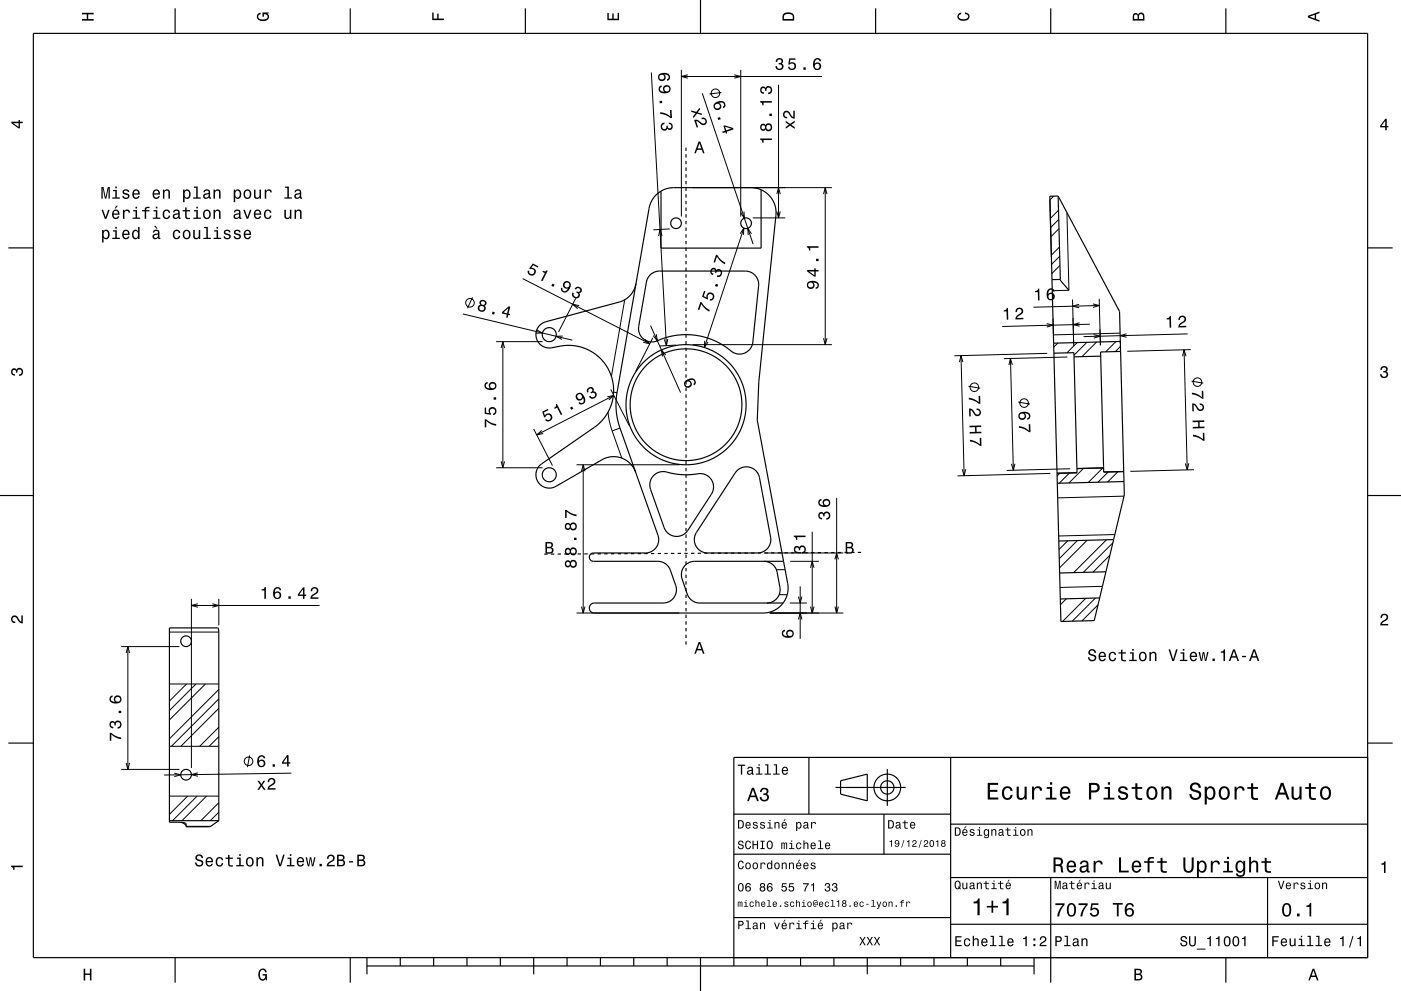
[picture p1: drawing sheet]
<svg xmlns="http://www.w3.org/2000/svg" width="420mm" height="297mm" viewBox="0 0 420 297" stroke-linecap="round" stroke-linejoin="round" font-family="sans-serif">
<g fill="none" stroke="#000" stroke-width=".3">
<path d="M195.3 21.7l4.5 81.9M204.3 20.9v44M204.3 22.9h42.2M206.2 22.4l-1.9 .5 1.9 .5M210.5 27.9l15.3 45.3M216.3 27.7l-3.6 .5M220.1 22.4l2 .5-2 .5M222.1 20.9v44M233.4 25.4v39.9M207.7 56.2h41.7M232.9 58.2l.5-2 .5 2M246.9 58.2l.5-2 .5 2"/>
<path d="M247.4 56.2v47.1M315.9 58.8l-1.1 1.1M198.5 70.7l-.6-1.9-.5 1.9M200.8 68.6l-4.9 .3M221.9 70l1.1-1.6-.1 2M223 68.4l-11.8 35.7M223 63.4l.2 2-1.2-1.7M225.3 70.1l-1.1-1.7 .1 2M225.7 65.3h9.7M232.9 63.4l.5 1.9 .5-1.9M317.3 63l-2.4 2.4M317.4 65.8l-2.4 2.4"/>
<path d="M317.5 68.5l-2.5 2.5M317.6 74l-2.4 2.5M317.7 76.8l-2.4 2.4M317.8 79.6l-2.5 2.4M319.8 63.7l.7 23.3-5 .1M138.8 94.1l32.8 7.8M141.6 89.1l-1.4 3.3M156.7 83.5l38.1 19.5M160.9 98.8l1.7 1-2 .1M172.6 89.4l-5.2 10.1M173.6 91.6l-1.9-.4 1.5 1.3M187.3 89.8l-4 23"/>
<path d="M195 97.6l9 20M313.8 97l1.9 .5-1.9 .5M315.7 95.5l.1 4.7M321.5 89.8l.4 13.9M323.5 91.2l-1.9 .6 1.9 .4M323.6 96.7l-1.9 .6 2 .5M326.7 97.2l-26.3 .6M327.6 91.1l2 .5-1.9 .5M329.5 89.6l.4 13.9M329.6 91.6l-19.8 .5M335.8 99.8l-20 .6M148.7 102.4h14"/>
<path d="M150.2 104.3l.5-1.9 .6 1.9M150.7 102.4v37.8M168.7 100.7l-2 .1 1.8 .9M182.1 118.9l1.9-.4-1.5 1.3M183.1 116.7l5.6 11M183.9 117.5l1.1 .2M184 118.5l-23.1 11.8M193.3 101.7l1.5 1.3-2-.4M195.7 101.2l-5.1 10.1M196.7 100.2l.4 1.9-1.3-1.5M199.6 106.4l-1.3-1.5 .3 1.9M200.2 101.6l-.4 2-.6-1.9"/>
<path d="M202.7 103.4l-4.9 .3M207.7 103.3h41.7M211.3 102.2l-.1 1.9 1.1-1.6M246.9 101.4l.5 1.9 .5-1.9M288.1 106.6l.9 36M288.7 108.5l-.6-1.9-.5 1.9M290.3 115.7l3.6 .7M302.9 107.4l.9 33.5M303.5 109.4l-.6-2-.4 2M313.9 105.9l-27.8 .7M317.1 102.8l-1.2 1.2M320 107l-19.1 .5"/>
<path d="M322.9 102.7l-3.1 3M325.8 102.6l-3.8 3.9M327.9 100.3l1.9 .5-1.9 .5M328.7 102.5l-4.3 4.4M334.5 102.4l-3 3M335.9 103.8l-1.5 1.6M337.7 100l-1.9 .6 2 .5M355 104.8l.9 36M355.5 106.8l-.5-2-.5 2M356 100.1l-31.2 .8M357 104.8l-19.1 .5M357.2 114.2l3.5 .6"/>
<path d="M150.2 138.3l.5 1.9 .6-1.9M160 128.6l5.6 11M162.4 129l-1.5 1.3 2-.4M172.8 139.3h30.9M174.8 139.3v44.4M182.3 123.5l.4 3 .8 2.6M183.5 129.1l2.9 8.2M185.9 128.3l-2.4 .8M304.3 139l-.5 1.9-.6-1.9M305.3 120.5l3.5 .6M356.4 138.9l-.5 1.9-.6-1.9M148.7 140.2h14"/>
<path d="M174.3 141.2l.5-1.9 .6 1.9M243.5 159.4v24.3M250.8 149.2v34.5M289.5 140.6l-.5 2-.5-2M314.9 141.9l-27.9 .7M317.7 141.8l-.8 .8M320.6 141.7l-3.1 3.1M320.8 140.5l-19 .5M324.8 140.4l-4.4 4.3M330.6 140.2l-4.3 4.4M332.2 141.4l-3 3.1M335.1 141.4l-3 3"/>
<path d="M337 148.7l-19.9 .5M357.9 140.8l-19 .5M57.4 179.5v50.7M65.6 179.5v7.9M229.1 165.7h23.7M232.7 170.7h2.7M233.6 178.2h2.4M236.9 168.2h8.6M239.4 178.8l.5 1.9 .5-1.9M239.9 175.7v15.8M243 170.2l.5-2 .5 2M250.3 167.7l.5-2 .5 2"/>
<path d="M319.7 179.5l-1.8 1.7M320.1 162.1l-2.6 2.6M323 162l-5.5 5.4M325.5 179.3l-7 6.9M325.9 161.9l-8.3 8.3M328.4 179.2l-6.9 7M330.5 175.7l-12.7 .4M331.7 161.8l-9.8 9.8M332.7 166.4l-5 5.1M333.6 162.7l-8.8 8.8M334.2 160.2l-16.8 .4M36.3 193.8h17.5"/>
<path d="M37.8 195.7l.5-1.9 .6 1.9M38.3 193.8v36.8M50.8 189.4h14.8M57.4 181.5h38.4M59.3 180.9l-1.9 .6 1.9 .5M63.7 180.9l1.9 .6-1.9 .5M172.8 183.7h30.9M174.3 181.8l.5 1.9 .6-1.9M230.8 183.7h22M236.8 180.7h5.1M239.4 185.7l.5-2 .5 2M243 181.8l.5 1.9 .5-1.9"/>
<path d="M250.3 181.8l.5 1.9 .5-1.9M329.2 181.3l-4.8 4.8M50.8 205h14.8M55.9 205l-5.1 5.1M58.8 205l-8 8M61.6 205l-10.8 10.8M65.6 209.5l-14.2 14.2M65.6 217.9l-5.7 5.8M65.6 212.3l-11.4 11.4M65.6 206.6l-14.8 14.8M36.3 230.6h17.5M37.8 228.6l.5 2 .6-2"/>
<path d="M50.8 223.7h14.7M50.8 238.6h14.8M52.2 231.7l2 .5-1.9 .6M56.3 238.6l-5.5 5.5M59.1 238.6l-7.4 7.4M59.3 231.6l-1.9 .6 1.9 .4M61.9 238.6l-7.3 7.4M65.6 220.8l-2.9 2.9M74.8 226.4l-.6 3.5M87.4 231.7l-38.2 .6M55.8 247.7h7.4M65.6 243.4l-2.6 2.6"/>
<path d="M65.6 240.6l-5.4 5.4"/>
<circle cx="214.5" cy="28" r="1.28"/>
<circle cx="140.9" cy="90.7" r="1.28"/>
<circle cx="292.1" cy="116.1" r="1.28"/>
<circle cx="359" cy="114.5" r="1.28"/>
<circle cx="307" cy="120.8" r="1.28"/>
<circle cx="74.5" cy="228.2" r="1.28"/>
</g>
<g fill="none" stroke="#000" stroke-width=".35">
<path d="M10 10h400v277h-400zM52.5 2.5v7.5M105 2.5v7.5M157.5 2.5v7.5M210 0v10M262.5 2.5v7.5M315 2.5v7.5M367.5 2.5v7.5M198.2 57.3a7.5 7.5 0 0 0-3.6 5.2l-9.6 55.2-.3 4 .2 3 .8 3.1 11.5 32.6a4 4 0 0 1-3.7 5.3h-15.6a1.25 1.25 0 0 0-1.2 1.3 1.25 1.25 0 0 0 1.2 1.2h19.3a4 4 0 0 1 3.8 2.7l1.6 4.5a4 4 0 0 1-3.8 5.3h-20.6a1.5 1.5 0 0 0-1.5 1.5 1.5 1.5 0 0 0 1.5 1.5h50.6a7.5 7.5 0 0 0 6-3M205.7 44.2v1M205.7 46.2v1M205.7 48.2v1"/>
<path d="M205.7 50.2v1M205.7 52.2v1M205.7 54.2v1M205.7 56.2v1M205.7 58.2v1M228.2 56.9a7.5 7.5 0 0 1 4.4 7.6l-5.1 49.9-.5 11.5 9.1 49a7.5 7.5 0 0 1-1.3 5.8M228.2 56.9l-1.5-.5-1.5-.2h-23.2a7.5 7.5 0 0 0-3.8 1.1M228.2 56.9v17.5h-30v-17.1M317.2 58.8l18.4 34.5 1.3 48M317.2 58.8h-2.5l.5 18.1M317.2 58.8l.7 24.9M2.5 74.3h7.5"/>
<path d="M205.7 60.2v1M205.7 62.2v1M205.7 64.2v1M205.7 66.2v1M205.7 68.2v1M205.7 70.2v1M205.7 72.2v1M205.7 74.2v1M205.7 76.2v1M205.7 78.2v1M315.2 76.9l1.7 64.9M315.2 76.9h.1"/>
<path d="M410 74.3h7.5M190.7 85a7 7 0 0 1-5.1 5.5l-22 5.9a4 4 0 0 0-2.8 4.8 4 4 0 0 0 4.6 3l4-.7 3 .1 3.2 .9 3 1.7 2.3 2.3 1.9 3 1 3.3 .1 3.5-.4 2.2-.9 2.3-1.1 2-1.6 1.9-1.8 1.4-15.7 10.9a4 4 0 0 0-1.1 5.4 4 4 0 0 0 5.4 1.4l13.8-8a7 7 0 0 1 10 3.7M194.8 82.5l1.2-.9 1.5-.4h25.9a4 4 0 0 1 4 4.5l-1.7 16.8a4.1 4.1 0 0 1-3 3.5 4.1 4.1 0 0 1-4.3-1.4l-2.3-1.6-2.3-1.1-2.3-.8-2.7-.6-2.5-.2-2.5 .1-2.5 .3-2.6 .8a5.6 5.6 0 0 1-4.9 .6 4 4 0 0 1-2.3-4.3l2.3-13.3 .4-1.2zM205.7 80.2v1M205.7 82.2v1M205.7 84.2v1M205.7 86.2v1M205.7 88.2v1M205.7 90.2v1M205.7 92.2v1M205.7 94.2v1M205.7 96.2v1"/>
<path d="M205.7 98.2v1M317.9 83.7l2.6 3.3M317.9 83.7l-2.5 .1M205.7 100.2v1M205.7 102.2v1M205.7 104.2v1M205.7 106.2v1M205.7 108.2v1M205.7 110.2v1M205.7 112.2v1M205.7 114.2v1M205.7 116.2v1"/>
<path d="M205.7 118.2v1M315.9 105.9l6-.2 1 36-6 .1M330 106.7l-8 .2M335.9 102.3l-20 .6M335.9 105.3l-6 .2 1 36 6-.2M205.7 120.2v1M205.7 122.2v1M205.7 124.2v1M205.7 126.2v1M205.7 128.2v1M205.7 130.2v1M205.7 132.2v1"/>
<path d="M205.7 134.2v1M205.7 136.2v1M205.7 138.2v1M0 148.5h10M196 142.5a4.6 4.6 0 0 1 5.1-.7l3.2 .4h3.5a4.6 4.6 0 0 1 5.6 1.9 4 4 0 0 1-.1 4l-7.1 10.8a4 4 0 0 1-3.8 1.8 4 4 0 0 1-3.3-2.6l-4.1-11.4a4 4 0 0 1 1-4.2zM205.7 140.2v1M205.7 142.2v1M205.7 144.2v1M205.7 146.2v1M205.7 148.2v1M205.7 150.2v1M205.7 152.2v1"/>
<path d="M205.7 154.2v1M205.7 156.2v1M205.7 158.2v1M220.9 141.1a4 4 0 0 1 6.8 2.1l3.3 17.8a4 4 0 0 1-3.9 4.7h-15a4 4 0 0 1-3.3-6.2zM316.9 141.8l1 37.7M330.8 140.2l-8 .2M336.9 141.3l.2 7-3.2 13.4M337 144.3l-20 .5M410 148.5h10M164.2 166.1h-1M166.2 166.1h-1M168.2 166l-1 .1"/>
<path d="M170.2 166h-1M172.2 166h-1M174.2 166h-1M176.2 166h-1M178.2 166h-1M180.2 166h-1M182.2 166h-1M184.2 166h-1M186.2 166h-1M188.2 165.9h-1M190.2 165.9h-1M192.2 165.9h-1"/>
<path d="M194.2 165.9h-1M196.2 165.9h-1M198.2 165.9h-1M200.2 165.9h-1M202.2 165.9h-1M204.2 165.9h-1M205.7 160.2v1M205.7 162.2v1M205.7 164.2v1M205.7 166.2v1M205.7 168.2v1M205.7 170.2v1"/>
<path d="M205.7 172.2v1M205.7 174.2v1M205.7 176.2v1M205.7 178.2v1M206.2 165.8h-1M208.2 165.8h-1M210.2 165.8h-1M212.2 165.8h-1M214.2 165.8h-1M216.2 165.8h-1M218.2 165.8h-1M220.2 165.8h-1"/>
<path d="M222.2 165.8h-1M224.2 165.7h-1M228.2 165.7h-1M229 168.2a4 4 0 0 1 4 3.3l.8 4.5a4 4 0 0 1-3.9 4.7M230.2 165.7h-1M232.2 165.7h-1M234.2 165.7h-1M234.9 168.2h-26.6a4 4 0 0 0-3.8 5.3l1.5 4.5a4 4 0 0 0 3.8 2.7h25M236.2 165.7h-1M238.2 165.7h-1M240.2 165.7h-1M242.2 165.6l-1 .1"/>
<path d="M244.2 165.6h-1M246.2 165.6h-1M248.2 165.6h-1M250.2 165.6h-1M252.2 165.6h-1M254.2 165.6h-1M256.2 165.6h-1M258.2 165.6h-1M329.7 179.2l-1.7 6.8-10 .3-.1-6.8M329.7 179.2l-11.8 .3M331.5 171.4l-13.8 .3M333.9 161.7l-4.2 17.5"/>
<path d="M333.9 161.7l-16.5 .4M50.8 188.2h14.5l.2 .5 .1 57.3-2.7 1.8h-7.1v-1l-.5-.2-4.5-.2zM205.7 180.2v1M205.7 182.2v1M205.7 184.2v1M205.7 186.2v1M205.7 188.2v1M205.7 190.2v1M205.7 192.2v1M2.5 222.7h7.5M242.5 227v17M250.5 236h21"/>
<path d="M252 234l8-2v8l-8-2zM266 230.5v11M285 227v60M410 222.7h7.5M410 227h-190v62.5M50.8 246h14.8M54.4 246.5l1 .5 .4 .5M220 244h65M220 256h65M265 244v12M285 247h125M220 275h65"/>
<path d="M285 277h125M285 263h125M315 263v31.5M380 263v24M52.5 287v7.5M105 287v7.5M110 289.5h200M110 287v5M120 287v2.5M130 287v2.5M140 287v2.5M150 287v2.5"/>
<path d="M160 287v5M170 287v2.5M180 287v2.5M190 287v2.5M200 287v2.5M210 287v10M230 287v2.5M240 287v2.5M250 287v2.5M260 287v5M270 287v2.5M280 287v2.5"/>
<path d="M290 287v2.5M300 287v2.5M310 287v5M367.5 287v7.5"/>
<circle cx="202.7" cy="66.9" r="1.6"/>
<circle cx="223.7" cy="66.9" r="1.6"/>
<circle cx="164.7" cy="100.3" r="2.1"/>
<circle cx="205.7" cy="121.3" r="16.8"/>
<circle cx="205.7" cy="121.3" r="18"/>
<circle cx="164.7" cy="142.3" r="2.1"/>
<circle cx="55.8" cy="192.2" r="1.6"/>
<circle cx="55.8" cy="232.2" r="1.6"/>
<circle cx="266" cy="236" r="4"/>
<circle cx="266" cy="236" r="2"/>
</g>
<g fill="#000">
<path d="M24.6 3.8h3.5v.5h-1.7v1.4h1.7v.5h-3.5v-.5h1.4v-1.4h-1.4z" fill-rule="evenodd"/>
<path d="M77.3 4.2l.8-.4v.5l-.3 .1a.68 .68 0 0 0-.4 .6 .68 .68 0 0 0 .4 .6 1.68 1.68 0 0 0 2.4-.6 .93 .93 0 0 0-1.1-.8v.8h-.4v-1.3h1.9v.3l-.5 .1 .4 .4a1.19 1.19 0 0 1-.9 1.7 1.9 1.9 0 0 1-2.6-1.3z" fill-rule="evenodd"/>
<path d="M129.6 3.8h.4v1.8h1.1v-1.5h.4v1.5h1.6v.4h-3.5z" fill-rule="evenodd"/>
<path d="M182.1 3.9h.4v1.7h1.1v-1.6h.4v1.6h1.2v-1.8h.4v2.3h-3.5z" fill-rule="evenodd"/>
<path d="M232.8 17.7l-.3 .9h.5a.62 .62 0 0 1 .3-.8 .62 .62 0 0 1 .8 .3 .62 .62 0 0 1-.2 .8h-.5v.4a.74 .74 0 0 1 1 .6 .74 .74 0 0 1-.8 .8 .74 .74 0 0 1-.7-.9h-.4a1.18 1.18 0 0 0 1.5 1.2 1.18 1.18 0 0 0 .6-1.8l-.3-.2a1.01 1.01 0 0 0 .1-1.5 1.01 1.01 0 0 0-1.6 .2zM236.6 17.5l-.3 1.9h.4a.8 .8 0 0 1 1.3-.3 .8 .8 0 0 1-.1 1.3 .8 .8 0 0 1-1.2-.4h-.5a1.21 1.21 0 0 0 1.5 1.1 1.21 1.21 0 0 0 .8-1.7 1.21 1.21 0 0 0-1.7-.5l.1-1h1.6v-.4zM240.9 20.2v.7h.7v-.7zM244.3 17.7a2.4 2.4 0 0 0 .2 3.2 1.16 1.16 0 0 0 1.5-.3 1.16 1.16 0 0 0-.2-1.6 1.16 1.16 0 0 0-1.6 .1 1.02 1.02 0 0 1 .9-1.3l.4 .2 .2 .4h.5a1.12 1.12 0 0 0-.8-1 1.12 1.12 0 0 0-1.1 .3zM244.2 19.9a.75 .75 0 0 1 1.5 0 .75 .75 0 0 1-1.5 0z" fill-rule="evenodd"/>
<path d="M235 4a2.21 2.21 0 0 0-.4 2.2h3.5v-1.2a1.92 1.92 0 0 0-3.1-1zM235.3 4.4l.4-.2a1.45 1.45 0 0 1 2 .8v.7h-2.7l.1-1z" fill-rule="evenodd"/>
<path d="M287.3 4.2l.8-.4v.4l-.3 .1a.66 .66 0 0 0-.4 .6 .66 .66 0 0 0 .4 .6 1.69 1.69 0 0 0 2.5-.5 .9 .9 0 0 0-1-.8v-.5a1.24 1.24 0 0 1 1.4 1.1 1.24 1.24 0 0 1-1.1 1.4 1.93 1.93 0 0 1-2.6-1.2z" fill-rule="evenodd"/>
<path d="M339.8 4.2l-.2 2h3.5v-1.4a.98 .98 0 0 0-.7-1 .98 .98 0 0 0-1.2 .6 .84 .84 0 0 0-1.4-.2zM340.1 4.5l.4-.1 .4 .1 .1 1.2h-1zM341.6 4.4l.4-.2a.58 .58 0 0 1 .7 .7v.8h-1.2z" fill-rule="evenodd"/>
<path d="M392.1 4.7v.6l3.5 1.2v-.4l-1-.4v-1.4l1-.4v-.4zM392.6 5l1.5-.5v1z" fill-rule="evenodd"/>
<path d="M3.4 36.5v.4l2.1 1.6h.5v-1.6h.8v-.4h-.8v-.5h-.4v.5zM4 36.9h1.6v1.1z" fill-rule="evenodd"/>
<path d="M197.6 22.2a1.17 1.17 0 0 0-.2 1.7 1.17 1.17 0 0 0 1.7 .1 1.17 1.17 0 0 0 0-1.7 1.02 1.02 0 0 1 1.4 .8l-.2 .4-.4 .2 .1 .5a1.24 1.24 0 0 0 .8-1.5 1.24 1.24 0 0 0-1.5-.9zM197.6 23.1a.75 .75 0 0 1 1.5 0 .75 .75 0 0 1-1.5 0zM197.7 25.9a1.44 1.44 0 0 0 .1 1.7 1.44 1.44 0 0 0 1.7 .4 1.26 1.26 0 0 0 1.6-1.5 1.26 1.26 0 0 0-2.1-.6 1.14 1.14 0 0 0 .2 1.6 1.02 1.02 0 0 1-1.4-.8l.2-.4 .4-.2-.1-.5zM199.2 26.7a.75 .75 0 0 1 1.5 0 .75 .75 0 0 1-1.5 0zM197.7 30.3l.1 .6h.7v-.7zM197.9 33.6l.1 .5a5.3 5.3 0 0 1 3 1.3h.4l-.1-2.4h-.4l.1 1.9a5.2 5.2 0 0 0-3.1-1.3zM198.3 37.1a1.18 1.18 0 0 0 0 1.7 1.18 1.18 0 0 0 1.7 0l.1-.2a1.01 1.01 0 0 0 1.5-.1 1.01 1.01 0 0 0-.3-1.5l-.8-.3v.5a.62 .62 0 0 1 .8 .3 .62 .62 0 0 1-.3 .8 .62 .62 0 0 1-.8-.2v-.5l-.4 .1a.72 .72 0 0 1-.4 .9 .72 .72 0 0 1-1-.4 .72 .72 0 0 1 .5-.9l.3-.1v-.5z" fill-rule="evenodd"/>
<path d="M207.1 33.1l.2 .5 1.2 .3-.7 1 .1 .5 1-1.3 1.6 .4-.2-.5-1.1-.3 .7-.9-.2-.5-.9 1.2zM208.1 36l.8 2.2 .4-.1-.6-1.8 1 .6a1.18 1.18 0 0 0 1.6 .6 1.18 1.18 0 0 0 .5-1.6 1.18 1.18 0 0 0-1.5-.6l.1 .5a.71 .71 0 0 1 1 .2 .71 .71 0 0 1-.2 .9 .71 .71 0 0 1-1-.2l-.2-.2a1.63 1.63 0 0 0-1.9-.5z" fill-rule="evenodd"/>
<path d="M214.1 31.2a1.17 1.17 0 0 0 .2 1.6 1.17 1.17 0 0 0 1.7-.3 1.17 1.17 0 0 0-.4-1.7 1.02 1.02 0 0 1 1.4 .4v.5l-.3 .3 .2 .4a1.24 1.24 0 0 0 .4-1.7 1.24 1.24 0 0 0-1.7-.4l-1.1 .5zM214.3 31.8a.75 .75 0 0 1 1.5 0 .75 .75 0 0 1-1.5 0zM215.1 35.3l.2 .7 .8-.3-.3-.6zM216.8 37.7l.5 1.5-.8 .3 .2 .4 .8-.3 .1 .5 .4-.1-.1-.5 2-.7-.1-.4-2.5-.8zM217.4 38l1.8 .5-1.5 .5z" fill-rule="evenodd"/>
<path d="M235.5 36.2v.5l1 .7-1 .7v.5l1.4-.9 1.4 .9v-.5l-1.1-.7 1.1-.7v-.5l-1.4 .9zM235 33.5a1.19 1.19 0 0 0-.2 1.3 1.19 1.19 0 0 0 1.2 .7v-.5a.7 .7 0 0 1-.8-.5 .7 .7 0 0 1 .5-.8 .7 .7 0 0 1 .8 .5l.2 .3a1.63 1.63 0 0 0 1.6 1.1v-2.4h-.5v1.9l-.4-.3-1-1.4a1.09 1.09 0 0 0-1.4 .1z" fill-rule="evenodd"/>
<path d="M415.3 35.6l-1.6 2.1v.5h1.6v.8h.4v-.8h.5v-.4h-.5v-2.2zM415.3 36.2v1.6h-1.1z" fill-rule="evenodd"/>
<path d="M30.4 56v3.5h.4v-3.1l.6 3.1h.5l.6-3.1v3.1h.4v-3.5h-.6l-.6 3.1-.7-3.1zM33.9 56.9v.4h.7v1.9h-.9v.3h2.2v-.3h-.9v-2.3zM34.6 55.9v.5h.4v-.5zM37 57l-.2 .2a.96 .96 0 0 0 1.2 1.2l.3 .1a.6 .6 0 0 1-.5 .8 .6 .6 0 0 1-.7-.6h-.4a1.03 1.03 0 0 0 1.2 1 1.03 1.03 0 0 0 .7-1.5l-1.3-.5a.53 .53 0 0 1 .4-.6 .53 .53 0 0 1 .6 .5l.4-.1a1.08 1.08 0 0 0-1.7-.5zM40 57.1a1.46 1.46 0 0 0-.3 1.7 1.46 1.46 0 0 0 1.5 .8l.6-.8h-.4l-.6 .4a.76 .76 0 0 1-.7-.9h1.8a1.17 1.17 0 0 0-.5-1.4 1.17 1.17 0 0 0-1.4 .2zM40.3 57.3l.2-.1a.67 .67 0 0 1 .7 .1 .67 .67 0 0 1 .2 .6h-1.3zM46 57.1a1.45 1.45 0 0 0-.2 1.7 1.45 1.45 0 0 0 1.4 .8l.7-.8h-.4l-.6 .4a.76 .76 0 0 1-.7-.9h1.8a1.16 1.16 0 0 0-.5-1.4 1.16 1.16 0 0 0-1.5 .2zM46.4 57.3l.2-.1a.67 .67 0 0 1 .7 .1 .67 .67 0 0 1 .2 .6h-1.3zM48.8 56.8v2.7h.5v-1.5a.64 .64 0 0 1 .4-.8 .64 .64 0 0 1 .8 .3v2h.4v-1.7a.89 .89 0 0 0-.6-1 .89 .89 0 0 0-1 .4v-.4zM54.9 56.8v3.8h.4v-1.5a.93 .93 0 0 0 1 .5 .93 .93 0 0 0 .8-.8 1.27 1.27 0 0 0 0-1.5 1.27 1.27 0 0 0-1.4-.4l-.4 .3v-.4zM55.5 57.4a.63 .63 0 0 1 .7-.2 .63 .63 0 0 1 .5 .5v.5a.84 .84 0 0 1-.7 1 1.18 1.18 0 0 1-.5-1.8zM58.1 55.9v.4h.7v2.9h-.9v.3h2.3v-.3h-.9v-3.3zM61.3 57l-.3 .6h.4a.55 .55 0 0 1 .7-.5 .55 .55 0 0 1 .4 .8h-.2a.91 .91 0 0 0-1.3 .5 .91 .91 0 0 0 .7 1.2l.9-.4 .1 .3h.6l-.3-.5v-1.4a1.02 1.02 0 0 0-.7-.9 1.02 1.02 0 0 0-1 .3zM61.4 58.5l1.1-.3a.77 .77 0 0 1-.2 .8 .77 .77 0 0 1-.8 .1zM64 56.8v2.7h.5v-1.5a.64 .64 0 0 1 .4-.8 .64 .64 0 0 1 .8 .3v2h.4v-1.7a.89 .89 0 0 0-.6-1 .89 .89 0 0 0-1.1 .4v-.4zM70.1 56.8v3.8h.4v-1.5a.93 .93 0 0 0 1 .5 .93 .93 0 0 0 .8-.8 1.27 1.27 0 0 0-.1-1.5 1.27 1.27 0 0 0-1.4-.4l-.3 .3v-.4zM70.7 57.4a.63 .63 0 0 1 .7-.2 .63 .63 0 0 1 .4 .5l.1 .5a.84 .84 0 0 1-.7 1 1.18 1.18 0 0 1-.5-1.8zM73.3 57.1a1.45 1.45 0 0 0-.2 1.7 1.45 1.45 0 0 0 1.6 .7 1.45 1.45 0 0 0 .6-1.7 1.45 1.45 0 0 0-1.6-1zM73.6 57.4a.67 .67 0 0 1 .7-.2 .67 .67 0 0 1 .5 .5 .93 .93 0 0 1 .1 1.1 .93 .93 0 0 1-1 .4 1.36 1.36 0 0 1-.3-1.8zM76.1 56.8v1.8a.89 .89 0 0 0 .7 1 .89 .89 0 0 0 1-.5v.4h.4v-2.7h-.4v1.6a.65 .65 0 0 1-.4 .8 .65 .65 0 0 1-.8-.3v-2.1zM79.4 56.8v2.7h.4v-1.5a.66 .66 0 0 1 .4-.8 .66 .66 0 0 1 .8 .2v.3h.5a.89 .89 0 0 0-.7-.9 .89 .89 0 0 0-1 .5v-.5zM85.5 55.9v.4h.7v2.9h-1v.3h2.3v-.3h-.9v-3.3zM88.6 57l-.3 .6h.4a.55 .55 0 0 1 .7-.5 .55 .55 0 0 1 .4 .8h-.2a.91 .91 0 0 0-1.3 .5 .91 .91 0 0 0 .7 1.2l.9-.4 .1 .3h.6v-.3h-.3v-1.6a1.02 1.02 0 0 0-1.7-.6zM88.8 58.5l1.1-.3a.77 .77 0 0 1-.2 .8 .77 .77 0 0 1-.9 .1z" fill-rule="evenodd"/>
<path d="M209.4 42.4l-1.3 3.5h.5l.4-1h1.4l.3 1h.5l-1.3-3.5zM209.7 42.9l.5 1.6h-1.1z" fill-rule="evenodd"/>
<path d="M227.9 41.5v.4a.77 .77 0 0 1 .6 .9h.4v-.8h2.5v-.5zM228.1 37.4a1 1 0 0 0-.1 1.4 1 1 0 0 0 1.5 0 1.09 1.09 0 0 0 1.6 .2 1.09 1.09 0 0 0 0-1.7 1.09 1.09 0 0 0-1.6 .2l-.5-.4zM229.7 38.2a.71 .71 0 0 1 1.4 0 .71 .71 0 0 1-1.4 0zM228.3 38.2a.59 .59 0 0 1 1.1 0 .59 .59 0 0 1-1.1 0zM230.6 34.1v.7h.8v-.7zM227.9 30.3v.3a.77 .77 0 0 1 .6 1h.4v-.8h2.5v-.5zM228.1 26.2a1.17 1.17 0 0 0-.2 1.3 1.17 1.17 0 0 0 1.1 .6v-.4a.62 .62 0 0 1-.7-.4 .62 .62 0 0 1 .2-.8 .62 .62 0 0 1 .8 .3l.1 .4h.4a.72 .72 0 0 1 .4-.9 .72 .72 0 0 1 .9 .5 .72 .72 0 0 1-.5 .9h-.3v.5a1.18 1.18 0 0 0 1.2-1.5 1.18 1.18 0 0 0-1.8-.6l-.2 .2a.86 .86 0 0 0-1.4-.1z" fill-rule="evenodd"/>
<path d="M30.6 68.9v3.8h.4v-1.5a.93 .93 0 0 0 1 .5 .93 .93 0 0 0 .8-.8 1.28 1.28 0 0 0 0-1.5 1.28 1.28 0 0 0-1.4-.4l-.4 .3v-.4zM31.2 69.5a.63 .63 0 0 1 .7-.2 .63 .63 0 0 1 .5 .5v.5a.84 .84 0 0 1-.7 1 1.18 1.18 0 0 1-.5-1.8zM33.9 69v.4h.7v1.9h-.9v.3h2.2v-.3h-.9v-2.3zM34.6 68v.5h.4v-.5zM36.9 69.2a1.45 1.45 0 0 0-.2 1.6 1.45 1.45 0 0 0 1.4 .9l.7-.8h-.4l-.6 .4a.75 .75 0 0 1-.7-.9h1.8a1.16 1.16 0 0 0-.5-1.4 1.16 1.16 0 0 0-1.5 .2zM37.3 69.4l.2-.1a.67 .67 0 0 1 .7 .1 .67 .67 0 0 1 .2 .6h-1.3zM39.9 69.2a1.49 1.49 0 0 0-.3 1.6 1.49 1.49 0 0 0 1.3 .9l.5-.5v.4h.4v-3.6h-.4v1.3a.89 .89 0 0 0-1.5-.1zM40.2 69.5a.62 .62 0 0 1 .7-.3 .62 .62 0 0 1 .4 .6 .91 .91 0 0 1 .1 1.1 .91 .91 0 0 1-1 .4l-.3-.6zM46.2 67.7l.7 .9h.3l-.5-.9zM46.1 69.1l-.3 .6h.4a.55 .55 0 0 1 .7-.5 .55 .55 0 0 1 .4 .8h-.2a.91 .91 0 0 0-1.3 .5 .91 .91 0 0 0 .7 1.2l.9-.4 .1 .3h.6l-.3-.6v-1.4a1.02 1.02 0 0 0-.7-.8 1.02 1.02 0 0 0-1 .3zM46.3 70.6l1.1-.3a.77 .77 0 0 1-.2 .8 .77 .77 0 0 1-.9 .1zM52.1 69.2a1.45 1.45 0 0 0-.2 1.7 1.45 1.45 0 0 0 1.5 .8l.5-.6 .1-.4h-.4l-.4 .6a1.02 1.02 0 0 1-1-1 1.02 1.02 0 0 1 1-1l.4 .5h.4a1.09 1.09 0 0 0-.7-.9 1.09 1.09 0 0 0-1.2 .3zM55.1 69.2a1.45 1.45 0 0 0-.2 1.7 1.45 1.45 0 0 0 1.5 .7 1.45 1.45 0 0 0 .7-1.7 1.45 1.45 0 0 0-1.6-1zM55.4 69.5a.67 .67 0 0 1 .7-.3 .67 .67 0 0 1 .5 .6 .93 .93 0 0 1 0 1.1 .93 .93 0 0 1-1 .4 1.36 1.36 0 0 1-.2-1.8zM57.9 68.9v1.8a.89 .89 0 0 0 .6 1 .89 .89 0 0 0 1.1-.5v.4h.4v-2.7h-.4v1.6a.64 .64 0 0 1-.4 .8 .64 .64 0 0 1-.8-.3v-2.1zM61.2 68v.4h.7v2.9h-1v.3h2.3v-.3h-.9v-3.3zM64.2 69v.4h.7v1.9h-.9v.3h2.3v-.3h-.9v-2.3zM64.9 68v.5h.5v-.5zM67.3 69.1l-.2 .2a.96 .96 0 0 0 1.2 1.2l.3 .1a.6 .6 0 0 1-.5 .8 .6 .6 0 0 1-.6-.6h-.5a1.03 1.03 0 0 0 1.3 1 1.03 1.03 0 0 0 .7-1.5l-1.4-.5a.53 .53 0 0 1 .4-.7 .53 .53 0 0 1 .7 .5h.4a1.08 1.08 0 0 0-1.8-.5zM70.4 69.1l-.2 .2a.96 .96 0 0 0 1.2 1.2l.3 .1a.6 .6 0 0 1-.5 .8 .6 .6 0 0 1-.7-.6h-.4a1.03 1.03 0 0 0 1.2 1 1.03 1.03 0 0 0 .7-1.5l-1.3-.5a.54 .54 0 0 1 .4-.7 .54 .54 0 0 1 .6 .5h.4a1.08 1.08 0 0 0-1.7-.5zM73.4 69.2a1.45 1.45 0 0 0-.3 1.6 1.45 1.45 0 0 0 1.4 .9l.7-.8h-.4l-.6 .4a.76 .76 0 0 1-.7-.9h1.8a1.17 1.17 0 0 0-.5-1.4 1.17 1.17 0 0 0-1.4 .2zM73.7 69.4l.2-.1a.67 .67 0 0 1 .7 .1 .67 .67 0 0 1 .2 .6h-1.3z" fill-rule="evenodd"/>
<path d="M30.4 62.9l1 2.7h.5l1-2.7h-.5l-.7 2.2-.8-2.2zM34.9 61.7l-.5 .8h.2l.8-.8zM33.9 63.2a1.46 1.46 0 0 0-.3 1.6 1.46 1.46 0 0 0 1.5 .8l.7-.8h-.5l-.6 .5a.75 .75 0 0 1-.7-.9h1.8a1.17 1.17 0 0 0-.5-1.4 1.17 1.17 0 0 0-1.4 .2zM34.2 63.4l.2-.2a.67 .67 0 0 1 .7 .1 .67 .67 0 0 1 .3 .7h-1.4zM36.9 62.9v2.7h.4v-1.6a.66 .66 0 0 1 .4-.7 .66 .66 0 0 1 .8 .2v.2h.5a.89 .89 0 0 0-.7-.9 .89 .89 0 0 0-1 .5v-.4zM39.9 63v.3h.7v1.9h-.9v.4h2.3v-.4h-.9v-2.2zM40.6 62v.5h.5v-.5zM42.6 63v.3h.8v2.3h.4v-2.3h1v-.3h-1l.1-.4 .9-.2v-.4a.95 .95 0 0 0-1 0 .95 .95 0 0 0-.4 1zM46 63v.3h.7v1.9h-.9v.4h2.3v-.4h-.9v-2.2zM46.7 62v.5h.5v-.5zM49.1 63.2a1.45 1.45 0 0 0-.3 1.6 1.45 1.45 0 0 0 1.5 .8l.6-.5 .1-.5h-.4l-.4 .6a1.02 1.02 0 0 1-1-1 1.02 1.02 0 0 1 1-1l.4 .6h.4a1.09 1.09 0 0 0-.8-1 1.09 1.09 0 0 0-1.1 .4zM52.2 63l-.3 .7h.4a.55 .55 0 0 1 .7-.6 .55 .55 0 0 1 .3 .8l-.2 .1a.91 .91 0 0 0-1.3 .5 .91 .91 0 0 0 .8 1.2l.9-.5 .1 .3 .5 .1v-.3l-.2-.1v-1.6a1.02 1.02 0 0 0-1.7-.6zM52.3 64.5l1.1-.3a.77 .77 0 0 1-.2 .9 .77 .77 0 0 1-.9 .1zM55.5 62.2v.8h-.8v.3h.8v1.8a1.05 1.05 0 0 0 1.5 .6v-.4a.68 .68 0 0 1-1-.4l-.1-1.6h1.1v-.3h-1.1v-.8zM58.2 63v.3h.7v1.9h-.9v.4h2.2v-.4h-.9v-2.2zM58.8 62v.5h.5v-.5zM61.2 63.2a1.45 1.45 0 0 0-.3 1.7 1.45 1.45 0 0 0 1.6 .7 1.45 1.45 0 0 0 .7-1.8 1.45 1.45 0 0 0-1.7-.9zM61.5 63.4a.67 .67 0 0 1 .7-.2 .67 .67 0 0 1 .5 .6 .93 .93 0 0 1 0 1 .93 .93 0 0 1-1 .4 1.36 1.36 0 0 1-.2-1.8zM64 62.9v2.7h.5v-1.6a.64 .64 0 0 1 .4-.8 .64 .64 0 0 1 .8 .4v2h.4v-1.8a.89 .89 0 0 0-.6-1 .89 .89 0 0 0-1.1 .5v-.4zM70.4 63l-.3 .7h.4a.55 .55 0 0 1 .7-.6 .55 .55 0 0 1 .4 .8l-.2 .1a.91 .91 0 0 0-1.3 .5 .91 .91 0 0 0 .7 1.2l.9-.5 .1 .3 .6 .1v-.3l-.3-.1v-1.6a1.02 1.02 0 0 0-.7-.8 1.02 1.02 0 0 0-1 .2zM70.5 64.5l1.1-.3a.77 .77 0 0 1-.2 .9 .77 .77 0 0 1-.8 .1zM72.9 62.9l1 2.7h.5l1-2.7h-.5l-.7 2.2-.8-2.2zM76.4 63.2a1.45 1.45 0 0 0-.3 1.6 1.45 1.45 0 0 0 1.5 .8l.7-.8h-.5l-.6 .5a.75 .75 0 0 1-.7-.9h1.8a1.16 1.16 0 0 0-.5-1.4 1.16 1.16 0 0 0-1.4 .2zM76.7 63.4l.2-.2a.67 .67 0 0 1 .7 .1 .67 .67 0 0 1 .3 .7h-1.4zM79.4 63.2a1.45 1.45 0 0 0-.2 1.6 1.45 1.45 0 0 0 1.5 .8l.6-.5 .1-.5h-.5l-.4 .6a1.02 1.02 0 0 1-.9-1 1.02 1.02 0 0 1 .9-1l.4 .6h.5a1.09 1.09 0 0 0-.8-1 1.09 1.09 0 0 0-1.2 .4zM85.3 62.9v1.8a.89 .89 0 0 0 .6 .9 .89 .89 0 0 0 1-.4v.4h.5v-2.7h-.5v1.5a.64 .64 0 0 1-.4 .8 .64 .64 0 0 1-.8-.3v-2zM88.3 62.9v2.7h.4v-1.6a.64 .64 0 0 1 .4-.8 .64 .64 0 0 1 .8 .4l.1 2h.4v-1.8a.89 .89 0 0 0-.6-1 .89 .89 0 0 0-1.1 .5v-.4z" fill-rule="evenodd"/>
<path d="M143.9 90.2a.8 .8 0 0 0 .1 1.2 1.09 1.09 0 0 0-.5 1.5 1.09 1.09 0 0 0 1.5 .4 1.09 1.09 0 0 0 .2-1.7 .95 .95 0 0 0 .6-1.2 .95 .95 0 0 0-1.2-.5zM143.7 92.4a.71 .71 0 0 1 1.4 0 .71 .71 0 0 1-1.4 0zM144.2 90.8a.6 .6 0 0 1 1.2 0 .6 .6 0 0 1-1.2 0zM147.7 93.4l-.2 .7 .7 .2 .1-.8zM150.5 93.5l-.1 .4 1.5 .4-.2 .8 .5 .1 .2-.8 .5 .1v-.4l-.4-.1 .5-2.1-.5-.1zM150.9 93.6l1.5-1.2-.4 1.5z" fill-rule="evenodd"/>
<path d="M159.7 79l-1.1 1.5 .4 .2a.8 .8 0 0 1 1.2 .3 .8 .8 0 0 1-.6 1.1 .8 .8 0 0 1-.9-.9l-.4-.2a1.21 1.21 0 0 0 .8 1.6 1.21 1.21 0 0 0 1.5-1 1.21 1.21 0 0 0-1.3-1.3l.5-.8 1.4 .7 .2-.4zM162.8 81.2l-.2 .3 .7 .4-1.1 2.2 .4 .2 1.6-3.2-.3-.1a.78 .78 0 0 1-1.1 .2zM165.6 85l-.3 .7 .6 .3 .4-.7zM169.2 84.5a1.13 1.13 0 0 0-.3 1.4 1.13 1.13 0 0 0 1.4 .5 1.03 1.03 0 0 1-1.3 .8l-.4-.3 .1-.5-.5-.2a1.23 1.23 0 0 0 .9 1.5 1.23 1.23 0 0 0 1.5-.9 1.42 1.42 0 0 0 .5-1.7 1.42 1.42 0 0 0-1.5-.8zM169.3 85.4a.74 .74 0 0 1 1.4 0 .74 .74 0 0 1-1.4 0zM172.6 86.2l-.3 .4 .4 .2a.62 .62 0 0 1 .6-.5 .62 .62 0 0 1 .6 .6 .62 .62 0 0 1-.6 .6l-.4-.2-.2 .3a.72 .72 0 0 1 .7 .9 .72 .72 0 0 1-.9 .6 .72 .72 0 0 1-.6-.9l.1-.3-.4-.2a1.18 1.18 0 0 0 .8 1.7 1.18 1.18 0 0 0 1.4-1.3l-.2-.3a1.01 1.01 0 0 0 .8-1.3 1.01 1.01 0 0 0-1.5-.5z" fill-rule="evenodd"/>
<path d="M210 90.5l-.8 2.3 .4 .1 .6-1.8a5.2 5.2 0 0 0 2.4 2.3l.2-.5a5.2 5.2 0 0 1-2.4-2.3zM211.1 87.2l-.6 1.7 1.7 .9 .1-.4a.8 .8 0 0 1 .1-1.3 .8 .8 0 0 1 1.2 .5 .8 .8 0 0 1-.7 1l-.2 .5a1.21 1.21 0 0 0 1.5-1.1 1.21 1.21 0 0 0-1.3-1.3 1.21 1.21 0 0 0-1.1 1.5l-.8-.5 .5-1.4zM214.6 85.1l-.2 .6 .7 .3 .2-.7zM213.2 80.6a1.11 1.11 0 0 0 .5 1.9l.2-.5a.62 .62 0 0 1-.7-.5 .62 .62 0 0 1 .6-.7 .62 .62 0 0 1 .7 .5l-.2 .4 .4 .2a.74 .74 0 0 1 .9-.7 .74 .74 0 0 1 .5 1 .74 .74 0 0 1-1 .3l-.2 .4a1.18 1.18 0 0 0 1.6-1 1.18 1.18 0 0 0-1.5-1.2l-.2 .2a.86 .86 0 0 0-.7-.7 .86 .86 0 0 0-.9 .4zM214.7 76.3l-.8 2.3 .4 .1 .6-1.8a5.2 5.2 0 0 0 2.4 2.3l.2-.5a5.3 5.3 0 0 1-2.4-2.3z" fill-rule="evenodd"/>
<path d="M242.3 84.5a1.17 1.17 0 0 0-.3 1.7 1.17 1.17 0 0 0 1.7 .1 1.17 1.17 0 0 0 .1-1.6 1.02 1.02 0 0 1 1.3 .8l-.2 .4-.4 .2v.5a1.23 1.23 0 0 0 .9-1.5 1.23 1.23 0 0 0-1.4-.9zM242.3 85.4a.75 .75 0 0 1 1.5 0 .75 .75 0 0 1-1.5 0zM242 80.9v.5l2.1 1.5h.4v-1.5h.9v-.5h-.9v-.5h-.4v.5zM242.6 81.4h1.5v1.1zM244.6 77.6v.6h.8v-.6zM241.9 73.8v.3a.77 .77 0 0 1 .6 1h.4v-.8h2.5v-.5z" fill-rule="evenodd"/>
<path d="M300.9 93v.3h.8l.1 2.5h.5l-.1-3.5h-.4a.77 .77 0 0 1-.9 .7zM304.7 92.5l-.3 1h.5a.71 .71 0 0 1 .5-.9 .71 .71 0 0 1 .8 .5 .71 .71 0 0 1-.4 .9l-.3 .1a1.63 1.63 0 0 0-1.1 1.6h2.4v-.5l-1.9 .1 .8-.8a1.17 1.17 0 0 0 .9-1.7 1.17 1.17 0 0 0-1.9-.3z" fill-rule="evenodd"/>
<path d="M310.3 87.2v.4l.8-.1 .1 2.5h.4v-3.5h-.4a.77 .77 0 0 1-.9 .7zM314.3 86.7a2.4 2.4 0 0 0 .2 3.2 1.16 1.16 0 0 0 1.5-.3 1.16 1.16 0 0 0-.2-1.6 1.16 1.16 0 0 0-1.6 .1 1.02 1.02 0 0 1 .8-1.3l.5 .2 .2 .4 .5-.1a1.12 1.12 0 0 0-.8-.9 1.12 1.12 0 0 0-1.1 .3zM314.2 88.9a.75 .75 0 0 1 1.5 0 .75 .75 0 0 1-1.5 0z" fill-rule="evenodd"/>
<path d="M349.8 95.4v.3h.8l.1 2.5h.4l-.1-3.5h-.3a.77 .77 0 0 1-.9 .7zM353.6 94.9l-.3 1h.4a.71 .71 0 0 1 .5-.9 .71 .71 0 0 1 .9 .5 .71 .71 0 0 1-.5 .9l-.3 .1a1.64 1.64 0 0 0-1.1 1.6h2.5l-.1-.5-1.9 .1 .9-.8a1.17 1.17 0 0 0 .9-1.7 1.17 1.17 0 0 0-1.9-.3z" fill-rule="evenodd"/>
<path d="M3.6 110.6a.86 .86 0 0 1 1.4 .2 1.12 1.12 0 0 1 1.5-.4 1.12 1.12 0 0 1 .3 1.6l-.5 .6-.6 .1v-.5a.72 .72 0 0 0 .9-.6 .72 .72 0 0 0-.8-.8 .72 .72 0 0 0-.6 .9h-.4a.62 .62 0 0 0-.4-.8 .62 .62 0 0 0-.8 .5 .62 .62 0 0 0 .5 .7h.4l-.1 .5a1.17 1.17 0 0 1-1-.7 1.17 1.17 0 0 1 .2-1.3z" fill-rule="evenodd"/>
<path d="M205.5 114.1a1.19 1.19 0 0 0-.3 1.7 1.19 1.19 0 0 0 1.7 .2 1.19 1.19 0 0 0 .1-1.8l-.4-.2a1.02 1.02 0 0 1 1.5 .3l.1 .4-.3 .4 .2 .4a1.24 1.24 0 0 0 .2-1.7 1.24 1.24 0 0 0-1.7-.3zM205.4 115a.75 .75 0 0 1 1.5 0 .75 .75 0 0 1-1.5 0z" fill-rule="evenodd"/>
<path d="M290.4 119.2v.5a5.3 5.3 0 0 1 3.1 1.3h.4l-.1-2.4h-.4v2a5.2 5.2 0 0 0-3-1.4zM290.5 122.4l.1 2.4h.4v-1.9l.8 .8a1.18 1.18 0 0 0 1.3 1.1 1.18 1.18 0 0 0 1-1.4 1.18 1.18 0 0 0-1.3-1v.5a.7 .7 0 0 1 .8 .5 .7 .7 0 0 1-.4 .8 .7 .7 0 0 1-.9-.4l-.2-.3a1.63 1.63 0 0 0-1.6-1.1z" fill-rule="evenodd"/>
<path d="M357.3 117.7v.5a5.3 5.3 0 0 1 3.1 1.3h.4l-.1-2.4h-.4v1.9a5.2 5.2 0 0 0-3-1.3zM357.4 120.9l.1 2.4h.4l-.1-1.9 .9 .8a1.18 1.18 0 0 0 1.3 1 1.18 1.18 0 0 0 1-1.3 1.18 1.18 0 0 0-1.4-1l.1 .5a.71 .71 0 0 1 .8 .5 .71 .71 0 0 1-.5 .8 .71 .71 0 0 1-.8-.5l-.2-.3a1.64 1.64 0 0 0-1.6-1z" fill-rule="evenodd"/>
<path d="M414.1 110a1.01 1.01 0 0 1 1.5-.2 1.01 1.01 0 0 1 0 1.6 1.12 1.12 0 0 1 .4 1.5 1.12 1.12 0 0 1-1.6 .3l-.6-.5-.1-.6h.5a.72 .72 0 0 0 .7 .9 .72 .72 0 0 0 .7-.8 .72 .72 0 0 0-.9-.6v-.4a.62 .62 0 0 0 .8-.4 .62 .62 0 0 0-.5-.8 .62 .62 0 0 0-.7 .5v.4h-.5z" fill-rule="evenodd"/>
<path d="M145.3 125.7v2.4h.5v-1.9a5.2 5.2 0 0 0 2.9 1.4v-.5a5.3 5.3 0 0 1-3-1.4zM145.3 122.2v1.8l1.9 .3v-.4a.8 .8 0 0 1-.3-1.2 .8 .8 0 0 1 1.3 0 .8 .8 0 0 1-.4 1.2v.5a1.21 1.21 0 0 0 1.1-1.5 1.21 1.21 0 0 0-1.7-.8 1.21 1.21 0 0 0-.5 1.7l-1-.1v-1.5zM148 119.1v.7h.7v-.7zM145.5 114.8a1.44 1.44 0 0 0 .1 1.7 1.44 1.44 0 0 0 1.6 .4 1.26 1.26 0 0 0 1.6-1 1.26 1.26 0 0 0-1.1-1.5 1.11 1.11 0 0 0-1.1 .7 1.11 1.11 0 0 0 .3 1.3 1.02 1.02 0 0 1-1.3-.8l.2-.5 .4-.2v-.4zM146.9 115.7a.75 .75 0 0 1 1.5 0 .75 .75 0 0 1-1.5 0z" fill-rule="evenodd"/>
<path d="M162.6 123.4l.6 1.8 .3-.2a.8 .8 0 0 1 1-.8 .8 .8 0 0 1 .5 1.2 .8 .8 0 0 1-1.2 .2l-.4 .2a1.21 1.21 0 0 0 1.8 .3 1.21 1.21 0 0 0 0-1.9 1.21 1.21 0 0 0-1.8 .3l-.3-.9 1.3-.7-.2-.3zM166.6 121.2a.78 .78 0 0 1-.5 1l.2 .3 .7-.3 1.1 2.2 .5-.2-1.7-3.2zM170.9 122.1l.3 .7 .7-.3-.4-.7zM172.8 118.1a1.15 1.15 0 0 0 .3 1.8 1.15 1.15 0 0 0 1.7-.7 1.03 1.03 0 0 1-.2 1.5l-.4 .1-.4-.3-.4 .2a1.23 1.23 0 0 0 1.7 .2 1.23 1.23 0 0 0 .2-1.8 1.45 1.45 0 0 0-.9-1.3 1.45 1.45 0 0 0-1.6 .3zM173 118.8a.75 .75 0 0 1 1.5 0 .75 .75 0 0 1-1.5 0zM176.1 116.4l-.2 .8 .2 .5 .4-.2a.62 .62 0 0 1-.1-.9 .62 .62 0 0 1 .8-.1 .62 .62 0 0 1 .2 .8l-.4 .3 .2 .3a.74 .74 0 0 1 1.1 .2 .74 .74 0 0 1-.3 1 .74 .74 0 0 1-1-.5l-.4 .2a1.18 1.18 0 0 0 1.9 .4 1.18 1.18 0 0 0-.3-1.9h-.3a.97 .97 0 0 0-.4-1.3 .97 .97 0 0 0-1.4 .4z" fill-rule="evenodd"/>
<path d="M290.7 127.6v.5l1.6-.1v1.4l-1.6 .1v.4l3.5-.1v-.4h-1.4l-.1-1.4h1.5l-.1-.5zM290.8 131.8v.5a5.3 5.3 0 0 1 3 1.3h.4v-2.4h-.5l.1 2a5.2 5.2 0 0 0-3-1.4z" fill-rule="evenodd"/>
<path d="M305.7 123.7a1.17 1.17 0 0 0-.3 1.7 1.17 1.17 0 0 0 1.7 .2 1.17 1.17 0 0 0 .1-1.7 1.02 1.02 0 0 1 1.3 .8l-.1 .4-.5 .2 .1 .5a1.24 1.24 0 0 0 .8-1.5 1.24 1.24 0 0 0-1.5-.9l-1.1 .1zM305.7 124.6a.75 .75 0 0 1 1.5 0 .75 .75 0 0 1-1.5 0zM305.5 127.7v.5a5.3 5.3 0 0 1 3 1.3h.4v-2.4h-.5l.1 1.9a5.2 5.2 0 0 0-3-1.3z" fill-rule="evenodd"/>
<path d="M357.5 126.1v.4h1.7v1.4h-1.6v.5l3.5-.1v-.4h-1.5v-1.4l1.4-.1v-.4zM357.6 130.3l.1 .5a5.3 5.3 0 0 1 3 1.3h.4v-2.4h-.5v1.9a5.2 5.2 0 0 0-3-1.3z" fill-rule="evenodd"/>
<path d="M245.5 153.7a1.17 1.17 0 0 0-.1 1.3 1.17 1.17 0 0 0 1.1 .7v-.5a.62 .62 0 0 1-.8-.3 .62 .62 0 0 1 .3-.8 .62 .62 0 0 1 .8 .2v.5h.4a.72 .72 0 0 1 .4-1 .72 .72 0 0 1 1 .5 .72 .72 0 0 1-.6 .9l-.3 .1v.4a1.18 1.18 0 0 0 1.2-1.5 1.18 1.18 0 0 0-1.8-.6l-.2 .3a.86 .86 0 0 0-1.4-.2zM245.5 149.8a1.44 1.44 0 0 0 .2 1.7 1.44 1.44 0 0 0 1.6 .5 1.26 1.26 0 0 0 1.6-1 1.26 1.26 0 0 0-1.2-1.5 1.11 1.11 0 0 0-1 .7 1.11 1.11 0 0 0 .3 1.2 1.02 1.02 0 0 1-1.3-.8l.1-.4 .5-.2v-.5zM247 150.7a.75 .75 0 0 1 1.5 0 .75 .75 0 0 1-1.5 0z" fill-rule="evenodd"/>
<path d="M78.4 176.6v.4h.8v2.5h.5v-3.6h-.3a.78 .78 0 0 1-1 .7zM82.4 176.2a2.39 2.39 0 0 0 .2 3.3 1.16 1.16 0 0 0 1.5-.4 1.16 1.16 0 0 0-.2-1.5 1.16 1.16 0 0 0-1.5 0 1.02 1.02 0 0 1 .8-1.3l.4 .2 .2 .4h.5a1.12 1.12 0 0 0-.7-.9 1.12 1.12 0 0 0-1.2 .2zM82.3 178.4a.75 .75 0 0 1 1.5 0 .75 .75 0 0 1-1.5 0zM86.5 178.7v.8h.7v-.8zM90.8 176l-1.5 2.1v.5h1.5v.9h.5v-.9h.5v-.4h-.5v-2.2zM90.8 176.6v1.6h-1.1zM93.5 176.3l-.4 .9h.5a.71 .71 0 0 1 .5-.8 .71 .71 0 0 1 .9 .5 .71 .71 0 0 1-.5 .8l-.3 .2a1.63 1.63 0 0 0-1.1 1.6h2.4v-.5h-1.9l.8-.8a1.17 1.17 0 0 0 .9-1.6 1.17 1.17 0 0 0-1.8-.3z" fill-rule="evenodd"/>
<path d="M163.5 162.4v3.5h1.3a.98 .98 0 0 0 1.1-.7 .98 .98 0 0 0-.6-1.2 .86 .86 0 0 0 .4-1 .86 .86 0 0 0-.9-.6zM164 162.9h.7a.53 .53 0 0 1 .6 .5 .53 .53 0 0 1-.6 .5h-.7zM164 164.3h.7a.61 .61 0 0 1 .8 .6 .61 .61 0 0 1-.7 .6h-.8z" fill-rule="evenodd"/>
<path d="M169.6 168.2a1 1 0 0 0-.1 1.5 1 1 0 0 0 1.5-.1 1.09 1.09 0 0 0 1.6 .2 1.09 1.09 0 0 0 0-1.6 1.09 1.09 0 0 0-1.6 .2l-.5-.5zM171.2 169a.71 .71 0 0 1 1.4 0 .71 .71 0 0 1-1.4 0zM169.7 169a.6 .6 0 0 1 1.2 0 .6 .6 0 0 1-1.2 0zM169.6 164.5a1 1 0 0 0-.1 1.4 1 1 0 0 0 1.5 0 1.09 1.09 0 0 0 1.6 .2 1.09 1.09 0 0 0 0-1.7 1.09 1.09 0 0 0-1.6 .2l-.5-.4zM171.2 165.3a.71 .71 0 0 1 1.4 0 .71 .71 0 0 1-1.4 0zM169.7 165.3a.6 .6 0 0 1 1.2 0 .6 .6 0 0 1-1.2 0zM172.1 161.2v.7h.7v-.7zM169.6 157a1 1 0 0 0-.1 1.5 1 1 0 0 0 1.5-.1 1.09 1.09 0 0 0 1.6 .2 1.09 1.09 0 0 0 0-1.6 1.09 1.09 0 0 0-1.6 .1l-.5-.4zM171.2 157.8a.71 .71 0 0 1 1.4 0 .71 .71 0 0 1-1.4 0zM169.7 157.8a.6 .6 0 0 1 1.2 0 .6 .6 0 0 1-1.2 0zM169.4 152.8v2.4h.5v-1.9a5.2 5.2 0 0 0 2.9 1.4v-.5a5.3 5.3 0 0 1-3-1.4z" fill-rule="evenodd"/>
<path d="M238.2 163.9a1.17 1.17 0 0 0-.2 1.2 1.17 1.17 0 0 0 1.1 .7v-.4a.62 .62 0 0 1-.7-.4 .62 .62 0 0 1 .2-.8 .62 .62 0 0 1 .9 .2v.5h.4a.74 .74 0 0 1 .6-.9 .74 .74 0 0 1 .8 .8 .74 .74 0 0 1-.9 .6v.5a1.18 1.18 0 0 0 1.2-1.5 1.18 1.18 0 0 0-1.8-.6l-.2 .2a.85 .85 0 0 0-1.4-.1zM238 160.5v.4a.78 .78 0 0 1 .7 .9h.3v-.8h2.5v-.5z" fill-rule="evenodd"/>
<path d="M253.5 162.4v3.5h1.3a.98 .98 0 0 0 1.1-.7 .98 .98 0 0 0-.6-1.2 .86 .86 0 0 0 .4-1 .86 .86 0 0 0-.9-.6zM254 162.9h.7a.53 .53 0 0 1 .6 .5 .53 .53 0 0 1-.6 .5h-.7zM254 164.3h.7a.61 .61 0 0 1 .8 .6 .61 .61 0 0 1-.7 .6h-.8z" fill-rule="evenodd"/>
<path d="M3.6 184.7a1.22 1.22 0 0 1 2 .8l.8 .8v-1.9h.4v2.4a2.76 2.76 0 0 1-2-1.8 .69 .69 0 0 0-1.1 .5 .69 .69 0 0 0 .9 .8v.4a1.19 1.19 0 0 1-1.2-.6 1.19 1.19 0 0 1 .2-1.4z" fill-rule="evenodd"/>
<path d="M209.4 192.4l-1.3 3.5h.5l.4-1h1.4l.3 1h.5l-1.3-3.5zM209.7 192.9l.5 1.6h-1.1z" fill-rule="evenodd"/>
<path d="M234.6 189.1a1.44 1.44 0 0 0 .1 1.6 1.44 1.44 0 0 0 1.6 .5 1.26 1.26 0 0 0 1.7-1 1.26 1.26 0 0 0-1.2-1.5 1.11 1.11 0 0 0-1.1 .7 1.11 1.11 0 0 0 .3 1.3 1.02 1.02 0 0 1-1.2-.9l.1-.4 .4-.2v-.5zM236.1 189.9a.75 .75 0 0 1 1.5 0 .75 .75 0 0 1-1.5 0z" fill-rule="evenodd"/>
<path d="M326.6 194.8a.96 .96 0 0 0-.3 1.1 .96 .96 0 0 0 .9 .6l.4 .1a.64 .64 0 0 1 .5 .9 .64 .64 0 0 1-1 .2l-.5-.7h-.4a1.21 1.21 0 0 0 1.4 1.2 1.21 1.21 0 0 0 .8-1.8l-.8-.3a.71 .71 0 0 1-.9-.6 .7 .7 0 0 1 .8-.6 .7 .7 0 0 1 .6 .8h.5a1.19 1.19 0 0 0-.8-1.1 1.19 1.19 0 0 0-1.2 .2zM329.6 195.7a1.46 1.46 0 0 0-.2 1.6 1.46 1.46 0 0 0 1.4 .8l.7-.8h-.4l-.6 .5a.76 .76 0 0 1-.7-.9h1.8a1.17 1.17 0 0 0-.5-1.4 1.17 1.17 0 0 0-1.5 .2zM330 195.9l.2-.1a.67 .67 0 0 1 .7 .1 .67 .67 0 0 1 .2 .6h-1.3zM332.7 195.7a1.45 1.45 0 0 0-.3 1.7 1.45 1.45 0 0 0 1.5 .7l.6-.5 .1-.5h-.4l-.4 .7a1.02 1.02 0 0 1-1-1 1.02 1.02 0 0 1 1-1.1l.4 .6h.4a1.09 1.09 0 0 0-.8-1 1.09 1.09 0 0 0-1.1 .4zM336.1 194.7v.8h-.8v.4h.8v1.8a1.05 1.05 0 0 0 1.4 .5v-.4a.68 .68 0 0 1-1-.3v-1.6h1v-.4h-1v-.8zM338.7 195.5v.4h.7v1.8h-.9v.4h2.3v-.4h-.9v-2.2zM339.4 194.5v.5h.5v-.5zM341.7 195.7a1.45 1.45 0 0 0-.2 1.7 1.45 1.45 0 0 0 1.6 .7 1.45 1.45 0 0 0 .7-1.8 1.45 1.45 0 0 0-1.7-.9zM342.1 196a.67 .67 0 0 1 .7-.3 .67 .67 0 0 1 .5 .6 .93 .93 0 0 1 0 1.1 .93 .93 0 0 1-1 .4 1.37 1.37 0 0 1-.2-1.8zM344.6 195.4v2.7h.4v-1.5a.63 .63 0 0 1 .4-.8 .63 .63 0 0 1 .8 .3v2h.5v-1.8a.89 .89 0 0 0-.6-.9 .89 .89 0 0 0-1.1 .4v-.4zM350.3 194.6l1.1 3.5h.5l1.2-3.5h-.5l-.9 3-.9-3zM353.9 195.5v.4h.7v1.8h-.9v.4h2.3v-.4h-1v-2.2zM354.6 194.5v.5h.5v-.5zM357 195.7a1.45 1.45 0 0 0-.3 1.6 1.45 1.45 0 0 0 1.4 .8l.7-.8h-.4l-.6 .5a.76 .76 0 0 1-.7-.9h1.8a1.16 1.16 0 0 0-.5-1.4 1.16 1.16 0 0 0-1.4 .2zM357.3 195.9l.2-.1a.67 .67 0 0 1 .7 .1 .67 .67 0 0 1 .2 .6h-1.3zM359.3 195.4l.7 2.7h.4l.4-2.3 .4 2.3h.4l.7-2.7h-.4l-.5 2.3-.4-2.3h-.4l-.4 2.3-.5-2.3zM363.5 197.4v.7h.7v-.7zM366 195.3v.3h.8v2.5h.4v-3.5h-.3a.77 .77 0 0 1-.9 .7zM369.7 194.6l-1.3 3.5h.4l.4-1h1.4l.4 1h.5l-1.3-3.5zM369.9 195.1l.6 1.6h-1.1zM372.3 196.6v.4h1.3v-.4zM375.7 194.6l-1.2 3.5h.4l.4-1h1.4l.3 1h.5l-1.3-3.5zM376 195.1l.5 1.6h-1.1z" fill-rule="evenodd"/>
<path d="M414.2 184.2a1.18 1.18 0 0 1 1.9 .3 1.18 1.18 0 0 1-1 1.7l-.8 .8h1.9v.4h-2.4a2.76 2.76 0 0 1 1.8-2 .69 .69 0 0 0-.5-1.1 .69 .69 0 0 0-.8 .9h-.4z" fill-rule="evenodd"/>
<path d="M32.9 219.6v2.4h.5v-1.9a5.2 5.2 0 0 0 2.9 1.4v-.5a5.3 5.3 0 0 1-3-1.4zM33.1 216.4a1.17 1.17 0 0 0-.2 1.2 1.17 1.17 0 0 0 1.1 .7v-.5a.62 .62 0 0 1-.8-.3 .62 .62 0 0 1 .3-.8 .62 .62 0 0 1 .8 .2v.5h.4a.72 .72 0 0 1 .5-.9 .72 .72 0 0 1 .9 .5 .72 .72 0 0 1-.5 .9h-.4v.5a1.18 1.18 0 0 0 1.2-1.5 1.18 1.18 0 0 0-1.8-.6l-.1 .2a.86 .86 0 0 0-1.4-.1zM35.6 213v.7h.7v-.7zM33.1 208.7a1.44 1.44 0 0 0 .1 1.7 1.44 1.44 0 0 0 1.6 .5 1.26 1.26 0 0 0 1.6-1 1.26 1.26 0 0 0-1.1-1.5 1.11 1.11 0 0 0-1.1 .7 1.11 1.11 0 0 0 .3 1.2 1.03 1.03 0 0 1-1.3-.8l.2-.4 .4-.2v-.5zM34.5 209.6a.75 .75 0 0 1 1.5 0 .75 .75 0 0 1-1.5 0z" fill-rule="evenodd"/>
<path d="M77.2 234l.9 1.3-.9 1.4h.5l.7-1 .7 1h.5l-1-1.4 .9-1.3h-.5l-.6 1-.7-1zM80.5 233.5l-.3 .9h.5a.7 .7 0 0 1 .5-.8 .7 .7 0 0 1 .9 .5 .7 .7 0 0 1-.5 .8l-.3 .2a1.63 1.63 0 0 0-1.1 1.6l2.4-.1v-.4h-1.9l.8-.8a1.17 1.17 0 0 0 .9-1.7 1.17 1.17 0 0 0-1.9-.2z" fill-rule="evenodd"/>
<path d="M77.6 226.6a2.41 2.41 0 0 0 .2 3.3 1.16 1.16 0 0 0 1.6-.4 1.16 1.16 0 0 0-.2-1.5 1.16 1.16 0 0 0-1.6 0 1.03 1.03 0 0 1 .8-1.3l.4 .2 .2 .4h.5a1.12 1.12 0 0 0-.7-.9 1.12 1.12 0 0 0-1.2 .2zM77.6 228.8a.75 .75 0 0 1 1.5 0 .75 .75 0 0 1-1.5 0zM81.7 229v.8h.7v-.8zM86 226.3l-1.5 2.1v.5h1.6v.8h.4v-.8h.5v-.4h-.5v-2.2zM86 226.9l.1 1.6h-1.1z" fill-rule="evenodd"/>
<path d="M221.2 229.2v.3h.9v2.7h.4v-2.7h.9v-.3zM224.3 230l-.3 .5h.4a.47 .47 0 0 1 .5-.4 .47 .47 0 0 1 .4 .6l-.2 .1a.78 .78 0 0 0-1.1 .4 .78 .78 0 0 0 .6 1l.8-.3 .1 .2 .5 .1v-.3l-.3-.1v-1.3a.87 .87 0 0 0-.6-.7 .87 .87 0 0 0-.8 .2zM224.4 231.3l.9-.3v.4a.51 .51 0 0 1-.5 .5 .51 .51 0 0 1-.5-.5zM226.8 229.9v.3h.6v1.6h-.8v.4h2v-.4h-.8v-1.9zM227.4 229.1v.4h.4v-.4zM229.4 229.1v.3h.6v2.4h-.8v.4h1.9v-.4h-.8v-2.7zM232 229.1v.3h.6v2.4h-.8v.4h1.9v-.4h-.7v-2.7zM234.6 230.1a1.24 1.24 0 0 0-.2 1.4 1.24 1.24 0 0 0 1.2 .7l.6-.7h-.3l-.6 .4a.64 .64 0 0 1-.5-.8h1.5v-.2a.96 .96 0 0 0-.5-1 .96 .96 0 0 0-1.2 .2zM234.9 230.3l.7-.2 .3 .7h-1.1z" fill-rule="evenodd"/>
<path d="M296.1 234.6v5h3.2v-.6h-2.5v-1.7h2.2v-.6h-2.2v-1.5h2.4v-.6zM300.8 236.2a2.18 2.18 0 0 0 1.2 3.6 1.51 1.51 0 0 0 1.6-1.6h-.6a.95 .95 0 0 1-.9 1 .95 .95 0 0 1-1-.9 1.6 1.6 0 0 1 .9-2.1 .86 .86 0 0 1 .9 .8h.7a1.56 1.56 0 0 0-1.1-1.3 1.56 1.56 0 0 0-1.7 .5zM304.8 235.8v2.5a1.27 1.27 0 0 0 .9 1.4 1.27 1.27 0 0 0 1.5-.7v.6h.6v-3.8h-.6v2.2a.92 .92 0 0 1-.6 1.1 .92 .92 0 0 1-1.2-.4v-2.9zM309.4 235.8v3.8h.6v-2.2a.95 .95 0 0 1 .5-1.1 .95 .95 0 0 1 1.2 .3l.1 .4h.6a1.28 1.28 0 0 0-1-1.4 1.28 1.28 0 0 0-1.4 .8v-.6zM313.8 235.9v.5h1v2.7h-1.3v.5h3.2v-.5h-1.3v-3.2zM314.8 234.4v.8h.6v-.8zM318.1 236.2a2.2 2.2 0 0 0 1.2 3.6 1.51 1.51 0 0 0 1.5-1.3h-.6l-.3 .5-.5 .2a1.08 1.08 0 0 1-1-1.3h2.5a1.66 1.66 0 0 0-.7-2 1.66 1.66 0 0 0-2.1 .3zM318.6 236.5a.94 .94 0 0 1 1.2-.2 .94 .94 0 0 1 .5 1h-1.9zM326.5 234.6v5h.6v-2.1a1.92 1.92 0 0 0 2.6-1.4 1.33 1.33 0 0 0-1.5-1.5zM327.1 235.2a1.6 1.6 0 0 1 1.8 .5 .86 .86 0 0 1 0 .9 .86 .86 0 0 1-.9 .3h-.9zM331.1 235.9v.5h1v2.7h-1.3v.5h3.3v-.5h-1.3v-3.2zM332.1 234.4v.8h.7v-.8zM335.6 235.9a1.08 1.08 0 0 0-.3 1.2 1.08 1.08 0 0 0 1 .7l1.2 .5a.91 .91 0 0 1-.8 1 .91 .91 0 0 1-1-.9h-.6a1.52 1.52 0 0 0 1.7 1.3 1.52 1.52 0 0 0 1.3-1.7l-.5-.5-1.6-.4a.76 .76 0 0 1 .6-1 .76 .76 0 0 1 .9 .7h.6a1.47 1.47 0 0 0-1-1.2 1.47 1.47 0 0 0-1.5 .3zM340.4 234.7v1.2h-1.1v.5h1.1v2.6a1.49 1.49 0 0 0 2 .7v-.5a.97 .97 0 0 1-1.4-.5v-2.3h1.4v-.5h-1.4v-1.2zM344.1 236.2a2.18 2.18 0 0 0 1.2 3.6 2.12 2.12 0 0 0 1.7-2.1 2.12 2.12 0 0 0-1.7-2.1l-.7 .2zM344.6 236.6a.96 .96 0 0 1 1-.4 .96 .96 0 0 1 .7 .8 1.59 1.59 0 0 1-1 2.2 1.67 1.67 0 0 1-.7-2.6zM348.2 235.8v3.8h.6v-2.2a.91 .91 0 0 1 .6-1.1 .91 .91 0 0 1 1.1 .5v2.8h.7v-2.5a1.27 1.27 0 0 0-.9-1.4 1.27 1.27 0 0 0-1.5 .6v-.5zM357.1 234.9a1.37 1.37 0 0 0-.3 1.5 1.37 1.37 0 0 0 1.3 .9 1.1 1.1 0 0 1 1.3 1.3 1.19 1.19 0 0 1-1.3 .5 1.19 1.19 0 0 1-.9-1.1h-.7a1.73 1.73 0 0 0 2.2 1.8 1.73 1.73 0 0 0 1-2.6l-1.1-.4a1.02 1.02 0 0 1-1.2-.9 .99 .99 0 0 1 1.1-.8 .99 .99 0 0 1 .8 1h.7a1.66 1.66 0 0 0-1-1.6 1.66 1.66 0 0 0-1.9 .4zM361.2 235.8v5.3h.6v-2.1a1.32 1.32 0 0 0 1.4 .7 1.32 1.32 0 0 0 1.1-1.1 2.15 2.15 0 0 0-1.4-3l-.6 .2-.5 .5v-.5zM362.1 236.6a.9 .9 0 0 1 .9-.4 .9 .9 0 0 1 .7 .8 1.61 1.61 0 0 1-.9 2.2 1.69 1.69 0 0 1-.7-2.6zM365.8 236.2a2.18 2.18 0 0 0 1.2 3.6 2.16 2.16 0 0 0 1.8-1.8 2.16 2.16 0 0 0-1.1-2.2h-1.4zM366.3 236.6a.96 .96 0 0 1 1-.4 .96 .96 0 0 1 .7 .8 1.59 1.59 0 0 1-1 2.2 1.67 1.67 0 0 1-.7-2.6zM370.1 235.8v3.8h.6v-2.2a.95 .95 0 0 1 .5-1.1 .95 .95 0 0 1 1.2 .3l.1 .4h.6a1.28 1.28 0 0 0-1-1.4 1.28 1.28 0 0 0-1.4 .8v-.6zM375.1 234.7v1.2h-1.1v.5h1.1v2.6a1.49 1.49 0 0 0 2 .7v-.5a.98 .98 0 0 1-1.4-.5v-2.3h1.4v-.5h-1.4v-1.2zM384 234.6l-1.8 5h.6l.6-1.5h2l.5 1.5h.7l-1.9-5zM384.4 235.3l.7 2.2h-1.5zM387.2 235.8v2.5a1.27 1.27 0 0 0 .9 1.4 1.27 1.27 0 0 0 1.5-.7v.6h.6v-3.8h-.6v2.2a.92 .92 0 0 1-.6 1.1 .92 .92 0 0 1-1.1-.4l-.1-2.9zM392.4 234.7v1.2h-1.1v.5h1.1v2.6a1.49 1.49 0 0 0 2.1 .7v-.5a.97 .97 0 0 1-1.4-.5l-.1-2.3h1.5v-.5h-1.5v-1.2zM396.1 236.2a2.18 2.18 0 0 0 1.3 3.6 2.16 2.16 0 0 0 1.7-1.8 2.16 2.16 0 0 0-1-2.2h-1.4zM396.6 236.6a.96 .96 0 0 1 1-.4 .96 .96 0 0 1 .7 .8 1.59 1.59 0 0 1-.9 2.2 1.67 1.67 0 0 1-.8-2.6z" fill-rule="evenodd"/>
<path d="M3.3 259.4h3.5v.5h-2.5v.8h-.3a.77 .77 0 0 0-.7-.9z" fill-rule="evenodd"/>
<path d="M58.9 256.3a1.09 1.09 0 0 0-.2 1.3 1.09 1.09 0 0 0 1.2 .5 .64 .64 0 0 1 .5 1 .64 .64 0 0 1-1 .2l-.5-.8h-.4a1.21 1.21 0 0 0 1.4 1.3 1.21 1.21 0 0 0 .8-1.9l-.8-.3a.71 .71 0 0 1-.9-.6 .7 .7 0 0 1 .8-.5 .7 .7 0 0 1 .6 .7h.5a1.19 1.19 0 0 0-.8-1.1 1.19 1.19 0 0 0-1.2 .2zM61.9 257.2a1.45 1.45 0 0 0-.2 1.7 1.45 1.45 0 0 0 1.4 .8l.7-.8h-.4l-.6 .4a.76 .76 0 0 1-.7-.9h1.8a1.17 1.17 0 0 0-.5-1.4 1.17 1.17 0 0 0-1.5 .2zM62.3 257.4l.2-.1a.67 .67 0 0 1 .7 .1 .67 .67 0 0 1 .2 .6h-1.3zM65 257.2a1.45 1.45 0 0 0-.3 1.7 1.45 1.45 0 0 0 1.5 .8l.6-.6 .1-.4h-.4l-.4 .6a1.01 1.01 0 0 1-1-1 1.01 1.01 0 0 1 1-1l.4 .5h.4a1.09 1.09 0 0 0-.8-.9 1.09 1.09 0 0 0-1.1 .3zM68.4 256.2v.8h-.8v.4h.8v1.8a1.04 1.04 0 0 0 1.4 .5v-.4a.68 .68 0 0 1-1-.3v-1.6h1v-.4h-1v-.8zM71 257v.4h.7v1.9h-.9v.3h2.3v-.3h-.9v-2.3zM71.7 256v.5h.5v-.5zM74 257.2a1.45 1.45 0 0 0-.2 1.7 1.45 1.45 0 0 0 1.6 .7 1.45 1.45 0 0 0 .7-1.7 1.45 1.45 0 0 0-1.7-1zM74.4 257.5a.67 .67 0 0 1 .7-.3 .67 .67 0 0 1 .5 .6 .93 .93 0 0 1 0 1.1 .93 .93 0 0 1-1 .4 1.36 1.36 0 0 1-.2-1.8zM76.9 256.9v2.7h.4v-1.5a.63 .63 0 0 1 .6-.9 .63 .63 0 0 1 .6 .7v1.7h.5v-1.7a.89 .89 0 0 0-.6-1 .89 .89 0 0 0-1.1 .4v-.4zM82.6 256.1l1.1 3.5h.5l1.2-3.5h-.5l-.9 3-.9-3zM86.2 257v.4h.7v1.9h-.9v.3h2.3v-.3h-1v-2.3zM86.9 256v.5h.5v-.5zM89.3 257.2a1.45 1.45 0 0 0-.3 1.7 1.45 1.45 0 0 0 1.4 .8l.7-.8h-.4l-.6 .4a.76 .76 0 0 1-.7-.9h1.8a1.16 1.16 0 0 0-.5-1.4 1.16 1.16 0 0 0-1.4 .2zM89.6 257.4l.2-.1a.66 .66 0 0 1 .7 .1 .66 .66 0 0 1 .2 .6h-1.3zM91.6 256.9l.7 2.7h.4l.4-2.3 .4 2.3h.4l.7-2.7h-.4l-.5 2.3-.4-2.3h-.4l-.4 2.3-.5-2.3zM95.8 258.9v.7h.7v-.7zM98.3 256.4l-.3 1h.5a.71 .71 0 0 1 .5-.9 .71 .71 0 0 1 .9 .5 .71 .71 0 0 1-.5 .9l-.3 .2a1.63 1.63 0 0 0-1.2 1.5h2.5v-.4h-2l.9-.8a1.17 1.17 0 0 0 .9-1.7 1.17 1.17 0 0 0-1.9-.3zM101 256.1v3.5h1.4a.98 .98 0 0 0 1-.7 .98 .98 0 0 0-.6-1.2 .86 .86 0 0 0 .5-1 .86 .86 0 0 0-1-.6zM101.5 256.6h.7a.53 .53 0 0 1 .7 .5 .53 .53 0 0 1-.7 .5h-.7zM101.5 258h.8a.61 .61 0 0 1 .7 .6 .61 .61 0 0 1-.7 .6h-.8zM104.6 258.1v.4h1.3v-.4zM107.1 256.1v3.5h1.3a.98 .98 0 0 0 1.1-.7 .98 .98 0 0 0-.6-1.2 .86 .86 0 0 0 .4-1 .86 .86 0 0 0-.9-.6zM107.6 256.6h.7a.53 .53 0 0 1 .6 .5 .53 .53 0 0 1-.6 .5h-.7zM107.6 258h.7a.61 .61 0 0 1 .8 .6 .61 .61 0 0 1-.7 .6h-.8z" fill-rule="evenodd"/>
<path d="M221.5 252.1l-.2 .8 .9 .5a.46 .46 0 0 1 .4 .7 .46 .46 0 0 1-.7 .1l-.4-.6h-.3a.83 .83 0 0 0 1.1 1 .83 .83 0 0 0 .2-1.5l-.6-.1a.48 .48 0 0 1-.2-.7 .48 .48 0 0 1 .6-.2 .48 .48 0 0 1 .3 .6h.3a.85 .85 0 0 0-.5-.8 .85 .85 0 0 0-.9 .2zM223.6 252.2a1.33 1.33 0 0 0-.2 1.5 1.33 1.33 0 0 0 1.2 .8l.6-1h-.4l-.3 .7a1.04 1.04 0 0 1-.9-.9 1.04 1.04 0 0 1 .7-1.1l.5 .5h.3a.85 .85 0 0 0-.6-.8 .85 .85 0 0 0-.9 .3zM225.6 252v2.5h.3v-1.2h1v1.2h.4v-2.5h-.4v1h-1v-1zM228 252v.3h.4v1.9h-.4v.3h1.2v-.3h-.4v-1.9h.4v-.3zM230.1 252.2a1.45 1.45 0 0 0 .7 2.3 1.38 1.38 0 0 0 .9-1.3 1.38 1.38 0 0 0-.9-1.3zM230.5 252.3l.3-.1a1.18 1.18 0 0 1 0 2 1.21 1.21 0 0 1-.3-1.9zM234.2 252.5v2h.3v-1.5l.3-.3 .2 .2v1.6h.2l.1-1.5 .2-.3 .2 1.8h.3l-.1-1.9-.3-.1-.4 .2-.3-.2-.4 .2v-.2zM236.7 252.6v.3h.5v1.3h-.7v.3h1.6v-.3h-.6v-1.6zM237.2 251.9v.3h.3v-.3zM238.8 252.7a.98 .98 0 0 0-.1 1.4 .98 .98 0 0 0 1.3 .2l.2-.5h-.3l-.3 .4a.69 .69 0 0 1-.6-.7 .69 .69 0 0 1 .8-.6l.1 .3h.3a.78 .78 0 0 0-.5-.7 .78 .78 0 0 0-.9 .2zM240.9 251.9v2.6h.3v-1.1a.45 .45 0 0 1 .3-.7 .45 .45 0 0 1 .5 .6v1.2h.4v-1.3a.63 .63 0 0 0-.5-.7 .63 .63 0 0 0-.7 .3v-.9zM243.2 252.7a.98 .98 0 0 0-.2 1.3 .98 .98 0 0 0 1.3 .4l.2-.5-.9 .3-.3-.6 1.3-.2a.8 .8 0 0 0-.4-.8 .8 .8 0 0 0-1 .1zM243.4 252.9l.6-.1 .2 .5h-.9zM245.3 251.9v.2h.5v2.1h-.6v.3h1.6v-.3h-.7v-2.3zM247.5 252.7a.98 .98 0 0 0-.2 1.3 .98 .98 0 0 0 1.3 .4l.3-.5-1 .3-.3-.6 1.3-.2a.8 .8 0 0 0-.4-.8 .8 .8 0 0 0-1 .1zM247.8 252.9l.5-.1 .3 .5h-1z" fill-rule="evenodd"/>
<path d="M221.2 245.8v2.5h.9a1.28 1.28 0 0 0 1-1.2 1.28 1.28 0 0 0-1-1.3zM221.6 246.1a.96 .96 0 0 1 1.1 1 .96 .96 0 0 1-1.1 .9zM223.7 246.6a.98 .98 0 0 0-.2 1.3 .98 .98 0 0 0 1.3 .3l.2-.4-.9 .3-.3-.7 1.3-.1a.8 .8 0 0 0-.5-.9 .8 .8 0 0 0-.9 .2zM223.9 246.7l.6-.1 .2 .6h-.9zM225.9 246.5l-.2 .4 .1 .3 1 .4a.43 .43 0 0 1-.4 .5 .43 .43 0 0 1-.4-.4h-.3a.7 .7 0 0 0 .9 .7 .7 .7 0 0 0 .3-1.1l-.8-.3a.38 .38 0 0 1 .3-.5 .38 .38 0 0 1 .4 .4h.3l-.4-.6zM228 246.5l-.1 .4 .1 .3 1 .4a.43 .43 0 0 1-.4 .5 .43 .43 0 0 1-.5-.4h-.3a.7 .7 0 0 0 1 .7 .7 .7 0 0 0 .2-1.1l-.7-.3a.38 .38 0 0 1 .3-.5 .38 .38 0 0 1 .4 .4h.3l-.4-.6zM230.2 246.4v.3h.5v1.3h-.7v.3h1.6v-.3h-.6v-1.6zM230.7 245.7v.4h.3v-.4zM232.2 246.4v1.9h.3v-1.1a.45 .45 0 0 1 .4-.6 .45 .45 0 0 1 .5 .5v1.2h.3v-1.3a.63 .63 0 0 0-.5-.7 .63 .63 0 0 0-.7 .4v-.3zM235.2 245.5l-.4 .6 .8-.6zM234.5 246.6a.98 .98 0 0 0-.2 1.3 .98 .98 0 0 0 1.3 .3l.3-.4-1 .3-.3-.7 1.3-.1a.8 .8 0 0 0-.4-.9 .8 .8 0 0 0-1 .2zM234.8 246.7l.5-.1 .3 .6h-1zM238.7 246.4v2.7h.3v-1.1l.1 .2a.67 .67 0 0 0 .7 .1 .67 .67 0 0 0 .4-.5 .91 .91 0 0 0 0-1.1 .91 .91 0 0 0-1-.3l-.2 .3v-.3zM239.1 246.8l.2-.2a.7 .7 0 0 1 .7 .7 .7 .7 0 0 1-.7 .7l-.3-.3zM241.1 246.5l-.2 .4h.3a.39 .39 0 0 1 .4-.3 .39 .39 0 0 1 .3 .5 .73 .73 0 0 0-.9 .3 .73 .73 0 0 0 .1 .9l.9-.2 .1 .2h.4l-.2-1.4a.73 .73 0 0 0-.5-.6 .73 .73 0 0 0-.7 .2zM241.2 247.6l.8-.3v.3a.42 .42 0 0 1-.4 .5 .42 .42 0 0 1-.5-.5zM243.1 246.4v1.9h.4l.1-1.6 .5-.1 .2 .4h.4a.64 .64 0 0 0-.5-.7 .64 .64 0 0 0-.8 .4v-.3z" fill-rule="evenodd"/>
<path d="M221.4 258.2a1.33 1.33 0 0 0-.2 1.5 1.33 1.33 0 0 0 1.3 .8l.5-1h-.3l-.4 .7a1.04 1.04 0 0 1-.8-.9 1.04 1.04 0 0 1 .6-1.1l.5 .5h.4a.85 .85 0 0 0-.6-.8 .85 .85 0 0 0-1 .3zM223.6 258.7a.98 .98 0 0 0-.1 1.4 .98 .98 0 0 0 1.4 .2 .98 .98 0 0 0 .1-1.4 .98 .98 0 0 0-1.4-.2zM223.9 258.9l.1-.1a.71 .71 0 0 1 .8 .7 .71 .71 0 0 1-.8 .7l-.2-.4zM225.8 258.7a.98 .98 0 0 0-.1 1.4 .98 .98 0 0 0 1.3 .2 .98 .98 0 0 0 .2-1.4 .98 .98 0 0 0-1.4-.2zM226 258.9l.2-.1a.71 .71 0 0 1 .7 .7 .71 .71 0 0 1-.7 .7l-.3-.4zM228 258.5v2h.3l.1-1.6 .5-.1 .3 .3h.3a.64 .64 0 0 0-.5-.6 .64 .64 0 0 0-.7 .4v-.4zM230.1 258.7l-.2 .4a.91 .91 0 0 0 .1 1 .91 .91 0 0 0 1 .3l.2-.2v.3h.3v-2.6h-.3v.9l-.6-.3zM230.4 258.9l.1-.1a.7 .7 0 0 1 .7 .7 .7 .7 0 0 1-.7 .7l-.2-.4zM232.3 258.7a.98 .98 0 0 0-.1 1.4 .98 .98 0 0 0 1.3 .2 .98 .98 0 0 0 .2-1.4 .98 .98 0 0 0-1.4-.2zM232.5 258.9l.2-.1a.71 .71 0 0 1 .7 .7 .71 .71 0 0 1-.7 .7l-.3-.4zM234.4 258.5v2h.3v-1.1a.45 .45 0 0 1 .3-.7 .45 .45 0 0 1 .5 .6v1.2h.4v-1.3a.63 .63 0 0 0-.5-.7 .63 .63 0 0 0-.7 .3v-.3zM236.5 258.5v2h.3v-1.1a.45 .45 0 0 1 .4-.7 .45 .45 0 0 1 .5 .6v1.2h.3v-1.3a.64 .64 0 0 0-.4-.7 .64 .64 0 0 0-.8 .3v-.3zM239.5 257.7l-.3 .6 .7-.6zM238.9 258.7a.98 .98 0 0 0-.3 1.4 .98 .98 0 0 0 1.3 .3l.3-.5-.9 .3-.3-.6 1.2-.2a.8 .8 0 0 0-.4-.8 .8 .8 0 0 0-.9 .1zM239.1 258.9l.5-.1 .3 .5h-.9zM241 258.7a.98 .98 0 0 0-.2 1.3 .98 .98 0 0 0 1.3 .4l.3-.5-1 .3-.3-.6 1.3-.2a.8 .8 0 0 0-.4-.8 .8 .8 0 0 0-1 .1zM241.3 258.9l.5-.1 .3 .5h-1zM243.2 258.6l-.2 .4 .2 .4 1 .4a.43 .43 0 0 1-.4 .5 .43 .43 0 0 1-.5-.4h-.3a.7 .7 0 0 0 1 .7 .7 .7 0 0 0 .2-1.2l-.8-.2a.38 .38 0 0 1 .3-.5 .38 .38 0 0 1 .5 .3h.3l-.4-.5z" fill-rule="evenodd"/>
<path d="M225.4 236.1l-1.4 4h.5l.4-1.2h1.6l.5 1.2h.5l-1.5-4zM225.7 236.7l.7 1.7h-1.3zM228.2 236.4l-.4 1h.6a.71 .71 0 0 1 .3-.9 .71 .71 0 0 1 .9 .3 .71 .71 0 0 1-.2 1h-.5v.4a.82 .82 0 0 1 1 .5 .82 .82 0 0 1-.5 1.1 .82 .82 0 0 1-1.1-.6v-.4h-.5a1.34 1.34 0 0 0 1.7 1.4 1.34 1.34 0 0 0 .7-2.1l-.3-.1a1.11 1.11 0 0 0 .3-1.6 1.11 1.11 0 0 0-1.6-.2z" fill-rule="evenodd"/>
<path d="M266.2 245.8v2.5h.9a1.28 1.28 0 0 0 1-1.2 1.28 1.28 0 0 0-1-1.3zM266.6 246.1a.96 .96 0 0 1 1.1 1 .96 .96 0 0 1-1.1 .9zM268.7 246.5l-.2 .4h.3a.39 .39 0 0 1 .5-.3 .39 .39 0 0 1 .3 .5 .73 .73 0 0 0-1 .3 .73 .73 0 0 0 .2 .9l.9-.2v.2h.4l-.2-1.4a.73 .73 0 0 0-.4-.6 .73 .73 0 0 0-.8 .2zM268.8 247.6l.8-.3v.3a.42 .42 0 0 1-.4 .5 .42 .42 0 0 1-.4-.5zM271.1 245.9v.5h-.5v.3h.5v1.3a.74 .74 0 0 0 1 .4v-.3l-.6-.1-.1-.4v-.9h.7v-.3h-.7v-.5zM273 246.6a.98 .98 0 0 0-.2 1.3 .98 .98 0 0 0 1.3 .3l.3-.4-1 .3-.3-.7 1.3-.1a.8 .8 0 0 0-.4-.9 .8 .8 0 0 0-1 .2zM273.3 246.7l.5-.1 .3 .6h-1z" fill-rule="evenodd"/>
<path d="M266.7 252.1v.3h.4v1.4h.3v-2zM268.4 252a.66 .66 0 0 0 0 .9 .66 .66 0 0 0 .9 0l-.2 .7-.9-.3a.75 .75 0 0 0 1 .4 .75 .75 0 0 0 .4-1 .75 .75 0 0 0-.3-.8 .75 .75 0 0 0-.9 .1zM268.5 252.4a.42 .42 0 0 1 .8 0 .42 .42 0 0 1-.8 0zM270.9 251.7l-.7 2.3h.2l.7-2.3zM271.9 252.1v.3h.4v1.4h.3v-2zM273.7 251.9l-.2 .6h.2a.43 .43 0 0 1 .5-.5 .43 .43 0 0 1 .4 .5 .43 .43 0 0 1-.5 .4l-.5 .3-.2 .6h1.4v-.3l-1-.1a1.06 1.06 0 0 0 .8-1.5l-.5-.1zM276.1 251.7l-.7 2.3h.2l.7-2.3zM277.1 251.9l-.2 .6h.3a.43 .43 0 0 1 .4-.5 .43 .43 0 0 1 .5 .5 .43 .43 0 0 1-.6 .4l-.4 .3-.2 .6h1.4v-.3l-1.1-.1a1.07 1.07 0 0 0 .9-1.5l-.5-.1zM278.8 252l-.2 .8a.81 .81 0 0 0 .7 1 1.02 1.02 0 0 0 .8-1.1 1.02 1.02 0 0 0-1.1-.9zM279.1 252.1a.81 .81 0 0 1 .7 .7 .81 .81 0 0 1-.5 .8l-.4-.5zM280.6 252.1v.3h.4v1.4h.3v-2zM282.4 251.9l-.2 .5 .2 .3a.62 .62 0 0 0-.1 .9 .62 .62 0 0 0 1 0 .62 .62 0 0 0-.1-.9 .57 .57 0 0 0 0-.9 .57 .57 0 0 0-.8 .1zM282.4 253.2a.41 .41 0 0 1 .8 0 .41 .41 0 0 1-.8 0zM282.5 252.3a.34 .34 0 0 1 .6 0 .34 .34 0 0 1-.6 0z" fill-rule="evenodd"/>
<path d="M286.2 248v2.5h.9a1.28 1.28 0 0 0 1-1.3 1.28 1.28 0 0 0-1-1.2zM286.6 248.3a.96 .96 0 0 1 1.1 .9 .96 .96 0 0 1-1.1 1zM289.4 247.7l-.4 .6 .7-.6zM288.7 248.7a.98 .98 0 0 0-.2 1.3 .98 .98 0 0 0 1.3 .4l.2-.5-.9 .3-.3-.6 1.3-.2a.8 .8 0 0 0-.5-.8 .8 .8 0 0 0-.9 .1zM288.9 248.9l.6-.1 .2 .5h-.9zM290.9 248.6l-.2 .4 .1 .4 1 .4a.43 .43 0 0 1-.4 .5 .43 .43 0 0 1-.4-.4h-.3a.7 .7 0 0 0 .9 .7 .7 .7 0 0 0 .3-1.2l-.8-.2a.38 .38 0 0 1 .3-.5 .38 .38 0 0 1 .4 .4l.3-.1-.4-.5zM293 248.6v.3h.5v1.3h-.7v.3h1.7v-.3h-.7v-1.6zM293.5 247.9v.3h.3v-.3zM295.1 248.7l-.2 .4a.91 .91 0 0 0 .1 1 .91 .91 0 0 0 1 .3l.2-.2a.52 .52 0 0 1-.2 .7 .52 .52 0 0 1-.7-.3h-.3a.78 .78 0 0 0 .9 .6 .78 .78 0 0 0 .6-.8v-1.9h-.3v.3l-.6-.3zM295.4 248.9l.1-.1a.7 .7 0 0 1 .7 .7 .7 .7 0 0 1-.7 .7l-.2-.4zM297.2 248.5v2h.3v-1.4l.5-.3 .3 .2 .1 1.5h.3v-1.3a.63 .63 0 0 0-.5-.7 .63 .63 0 0 0-.7 .3v-.3zM299.6 248.6l-.2 .5h.3a.39 .39 0 0 1 .4-.4 .39 .39 0 0 1 .3 .6 .73 .73 0 0 0-.9 .2 .73 .73 0 0 0 .1 1l.9-.3 .1 .2 .4 .1-.2-1.4a.73 .73 0 0 0-1.2-.5zM299.7 249.7l.8-.2v.3a.42 .42 0 0 1-.4 .5 .42 .42 0 0 1-.5-.5zM301.9 248v.6h-.5v.3h.5l.1 1.3a.75 .75 0 0 0 1 .3v-.3l-.7-.1v-.3v-.9h.7v-.3h-.7v-.6zM303.8 248.6v.3h.5v1.3h-.6v.3h1.6v-.3h-.6v-1.6zM304.3 247.9v.3h.4v-.3zM306 248.7a.98 .98 0 0 0-.2 1.4 .98 .98 0 0 0 1.4 .2 .98 .98 0 0 0 .2-1.4 .98 .98 0 0 0-1.4-.2zM306.2 248.9l.2-.1a.71 .71 0 0 1 .7 .7 .71 .71 0 0 1-.7 .7l-.3-.4zM308 248.5v2h.3l.1-1.4 .5-.3 .3 .2v1.5h.3v-1.3a.63 .63 0 0 0-.4-.7 .63 .63 0 0 0-.8 .3v-.3z" fill-rule="evenodd"/>
<path d="M221.2 270.2v1.6h.2v-1.2l.2-.2 .2 1.4h.2v-1.2l.2-.2 .1 1.4h.3l-.2-1.6-.4 .2-.3-.2-.3 .2zM223.1 270.3v.2h.4v1.1h-.5v.2h1.3v-.2h-.5v-1.3zM223.5 269.7v.3h.3v-.3zM224.9 270.4a.76 .76 0 0 0-.1 1.1 .76 .76 0 0 0 1.1 0l.1-.3h-.3l-.1 .3a.53 .53 0 0 1-.6-.5 .53 .53 0 0 1 .6-.5l.4 .2-.4-.5zM226.5 269.7v2.1h.2l.1-1.1 .3-.3 .3 .2v1.2h.3v-1a.5 .5 0 0 0-.4-.6 .5 .5 0 0 0-.6 .3v-.8zM228.3 270.4a.76 .76 0 0 0-.1 1.1 .76 .76 0 0 0 1.1 0l.1-.2-.7 .3-.3-.5 1.1-.1a.64 .64 0 0 0-.4-.8 .64 .64 0 0 0-.8 .2zM228.5 270.5l.5-.1 .2 .5h-.8zM230.1 269.7v.2h.3v1.7h-.5v.2h1.3v-.2h-.5v-1.9zM231.8 270.4a.76 .76 0 0 0-.1 1.1 .76 .76 0 0 0 1.1 0l.1-.2-.8 .3-.2-.5 1-.1a.64 .64 0 0 0-.3-.8 .64 .64 0 0 0-.8 .2zM232 270.5l.4-.1 .3 .5h-.8zM233.8 271.3v.5h.4v-.5zM235.3 270.3l-.1 .1a.8 .8 0 0 0 .9 .9 .36 .36 0 0 1-.3 .3 .36 .36 0 0 1-.4-.3h-.3a.56 .56 0 0 0 .8 .6 .56 .56 0 0 0 .2-1l-.6-.2a.31 .31 0 0 1 .2-.3 .31 .31 0 0 1 .4 .2h.2l-.3-.4zM237 270.4a.76 .76 0 0 0-.1 1.1 .76 .76 0 0 0 1.2 0v-.3h-.2l-.1 .3a.53 .53 0 0 1-.7-.5 .53 .53 0 0 1 .7-.5l.3 .2-.3-.5zM238.6 269.7v2.1h.3v-1.1l.4-.3 .3 .2v1.2h.2v-1a.5 .5 0 0 0-.3-.6 .5 .5 0 0 0-.6 .3v-.8zM240.5 270.3v.2h.4v1.1h-.5v.2h1.3v-.2h-.6v-1.3zM240.9 269.7v.3h.2v-.3zM242.2 270.4a.76 .76 0 0 0-.1 1.2 .76 .76 0 0 0 1.2-.2l.1-.4a.68 .68 0 0 0-.4-.7 .68 .68 0 0 0-.8 .1zM242.4 270.6a.5 .5 0 0 1 .7 .4 .5 .5 0 0 1-.7 .5zM244 269.9a1.3 1.3 0 0 0 .4 1.9l.3-.2a.49 .49 0 0 1-.7-.4v-.4a.67 .67 0 0 1 .5-.9l.4 .4a.6 .6 0 0 0-.7 .3 .6 .6 0 0 0 .2 .7l.5-.2 .3 .2v-.2a1.03 1.03 0 0 0-.9-1.4zM244.4 270.7l.5-.2-.1 .5-.4 .1zM245.7 270.4a.76 .76 0 0 0-.1 1.1 .76 .76 0 0 0 1.1 0l.1-.2-.8 .3-.2-.5 1-.1a.64 .64 0 0 0-.3-.8 .64 .64 0 0 0-.8 .2zM245.9 270.5l.4-.1 .2 .5h-.7zM247.4 270.4a.76 .76 0 0 0-.1 1.1 .76 .76 0 0 0 1.2 0v-.3h-.2l-.1 .3a.53 .53 0 0 1-.7-.5 .53 .53 0 0 1 .7-.5l.3 .2-.3-.5zM249.1 269.7v.2h.4v1.7h-.5v.2h1.3v-.2h-.5v-1.9zM250.8 270.1v.3h.5v1.4h.3v-2zM252.6 269.9l-.1 .5 .2 .3a.62 .62 0 0 0-.1 .9 .62 .62 0 0 0 1 0 .62 .62 0 0 0-.1-.9 .58 .58 0 0 0 0-.9 .58 .58 0 0 0-.9 .1zM252.7 271.2a.41 .41 0 0 1 .8 0 .41 .41 0 0 1-.8 0zM252.7 270.3a.35 .35 0 0 1 .7 0 .35 .35 0 0 1-.7 0zM254.6 271.3v.5h.4v-.5zM256.1 270.4a.76 .76 0 0 0-.1 1.1 .76 .76 0 0 0 1.1 0l.1-.2-.8 .3-.2-.5 1-.1a.64 .64 0 0 0-.3-.8 .64 .64 0 0 0-.8 .2zM256.3 270.5l.4-.1 .2 .5h-.7zM257.8 270.4a.76 .76 0 0 0-.1 1.1 .76 .76 0 0 0 1.2 0v-.3h-.2l-.1 .3a.53 .53 0 0 1-.7-.5 .53 .53 0 0 1 .7-.5l.3 .2-.3-.5zM259.7 270.9v.2h.7v-.2zM261.3 269.7v.2h.4v1.7h-.5v.2h1.2v-.2h-.5v-1.9zM262.8 270.2l.6 1.7-.2 .2h-.3v.3h.4l.9-2.2h-.3l-.4 1.3-.4-1.3zM264.7 270.4a.76 .76 0 0 0 0 1.2 .76 .76 0 0 0 1.2-.2v-.4a.68 .68 0 0 0-.3-.7 .68 .68 0 0 0-.9 .1zM264.9 270.6a.5 .5 0 0 1 .8 .4 .5 .5 0 0 1-.8 .5zM266.4 270.2v1.6h.2l.1-1.1 .3-.3 .3 .2v1.2h.3v-1a.51 .51 0 0 0-.4-.6 .51 .51 0 0 0-.6 .3v-.3zM268.5 271.3v.5h.4v-.5zM269.7 270.3v.2h.5v1.3h.3v-1.3h.5v-.2h-.5v-.2l.5-.2v-.2h-.5l-.3 .6zM271.7 270.2v1.6h.2l.1-1.3 .5-.1 .4 .3a.51 .51 0 0 0-.4-.5 .51 .51 0 0 0-.6 .3v-.3z" fill-rule="evenodd"/>
<path d="M221.4 265l-.1 .4a1.36 1.36 0 0 0 .8 1.8 1.4 1.4 0 0 0 .8-1.3 1.4 1.4 0 0 0-.8-1.3zM221.8 265l.3-.1a1.22 1.22 0 0 1 0 2l-.5-.5v-.9zM223.8 264.8a1.72 1.72 0 0 0 .1 2.3 .83 .83 0 0 0 1.1-.2 .83 .83 0 0 0-.1-1.1 .83 .83 0 0 0-1.2 0 .74 .74 0 0 1 .6-.9l.5 .4h.3a.8 .8 0 0 0-.5-.6 .8 .8 0 0 0-.8 .1zM223.7 266.4a.55 .55 0 0 1 1.1 0 .55 .55 0 0 1-1.1 0zM228 264.8l-.2 .7 .3 .3a.78 .78 0 0 0-.1 1.2 .78 .78 0 0 0 1.2 0 .78 .78 0 0 0-.2-1.2 .72 .72 0 0 0 .1-1.1 .72 .72 0 0 0-1.1 .1zM228.1 266.5a.51 .51 0 0 1 1 0 .51 .51 0 0 1-1 0zM228.2 265.3a.42 .42 0 0 1 .8 0 .42 .42 0 0 1-.8 0zM230.3 264.8a1.72 1.72 0 0 0 .1 2.3 .83 .83 0 0 0 1.1-.2 .83 .83 0 0 0-.1-1.1 .83 .83 0 0 0-1.2 0 .74 .74 0 0 1 .6-.9l.5 .4h.3a.8 .8 0 0 0-.5-.6 .8 .8 0 0 0-.8 .1zM230.2 266.4a.55 .55 0 0 1 1.1 0 .55 .55 0 0 1-1.1 0zM234.5 264.7l-.2 1.3h.3a.57 .57 0 0 1 .8-.1 .57 .57 0 0 1 0 .9 .57 .57 0 0 1-.9-.3h-.3a.86 .86 0 0 0 1.1 .8 .86 .86 0 0 0 .6-1.2 .86 .86 0 0 0-1.3-.4l.1-.7h1.1v-.3zM236.6 264.7l-.2 1.3h.3a.57 .57 0 0 1 .9-.1 .57 .57 0 0 1 0 .9 .57 .57 0 0 1-.9-.3h-.3a.86 .86 0 0 0 1 .7 .86 .86 0 0 0 .6-1.1 .86 .86 0 0 0-1.2-.4l.1-.7h1.1v-.3zM240.8 264.7v.3h1.3l-.9 1.6-.1 .6h.4l1-2.5zM243.1 265.1v.3h.6v1.8h.3v-2.6zM247.5 264.8l-.2 .7h.3a.44 .44 0 0 1 .2-.6 .44 .44 0 0 1 .6 .2 .44 .44 0 0 1-.2 .6h-.3v.3a.53 .53 0 0 1 .7 .4 .53 .53 0 0 1-.6 .6 .53 .53 0 0 1-.5-.6h-.3a.82 .82 0 0 0 1.1 .8 .82 .82 0 0 0 .2-1.4 .72 .72 0 0 0 .1-1.1 .72 .72 0 0 0-1.1 .1zM249.6 264.8l-.2 .7h.3a.44 .44 0 0 1 .3-.6 .44 .44 0 0 1 .6 .2 .44 .44 0 0 1-.2 .6h-.3v.3a.53 .53 0 0 1 .6 .4 .53 .53 0 0 1-.5 .6 .53 .53 0 0 1-.5-.6h-.3a.82 .82 0 0 0 1.1 .8 .82 .82 0 0 0 .2-1.4 .72 .72 0 0 0 0-1.1 .72 .72 0 0 0-1.1 .1z" fill-rule="evenodd"/>
<path d="M221.3 276v2.5h.4v-1.1a.8 .8 0 0 0 1.2-.4 .8 .8 0 0 0-.7-1zM221.7 276.3h.4a.43 .43 0 0 1 .5 .4 .43 .43 0 0 1-.5 .4h-.4zM223.6 275.9v.3h.5v2h-.6v.3h1.6v-.3h-.6v-2.3zM225.9 276.6l-.2 .5h.3a.39 .39 0 0 1 .5-.4 .39 .39 0 0 1 .2 .6 .73 .73 0 0 0-.9 .2 .73 .73 0 0 0 .1 1l.9-.3 .1 .2 .4 .1-.2-1.4a.73 .73 0 0 0-1.2-.5zM226 277.7l.8-.2v.3a.42 .42 0 0 1-.4 .5 .42 .42 0 0 1-.5-.5zM227.8 276.5v2h.4v-1.4l.5-.3 .3 .2v1.5h.3v-1.3a.63 .63 0 0 0-.4-.7 .63 .63 0 0 0-.8 .3v-.3zM232 276.5l.8 2h.3l.7-2h-.3l-.6 1.6-.5-1.6zM235.2 275.7l-.4 .6 .8-.6zM234.5 276.7a.98 .98 0 0 0-.2 1.3 .98 .98 0 0 0 1.3 .4l.3-.5-1 .3-.3-.6 1.3-.2a.8 .8 0 0 0-.4-.8 .8 .8 0 0 0-1 .1zM234.8 276.9l.5-.1 .3 .5h-1zM236.6 276.5v2h.4l.1-1.6 .5-.1 .2 .3h.3a.64 .64 0 0 0-.4-.6 .64 .64 0 0 0-.8 .4v-.4zM238.8 276.6v.3h.5v1.3h-.6v.3h1.6v-.3h-.6v-1.6zM239.3 275.9v.3h.4v-.3zM240.7 276.6v.3h.6v1.6h.3v-1.6h.7v-.3h-.7v-.3l.7-.1v-.3h-.6l-.4 .3v.4zM243.2 276.6v.3h.5v1.3h-.7v.3h1.6v-.3h-.6v-1.6zM243.7 275.9v.3h.3v-.3zM246.1 275.7l-.4 .6 .7-.6zM245.4 276.7a.98 .98 0 0 0-.2 1.3 .98 .98 0 0 0 1.2 .4l.3-.5-.9 .3-.3-.6 1.2-.2a.8 .8 0 0 0-.4-.8 .8 .8 0 0 0-.9 .1zM245.6 276.9l.5-.1 .3 .5h-.9zM249.5 276.5v2.7h.3v-1l.1 .1a.67 .67 0 0 0 .7 .2 .67 .67 0 0 0 .5-.6 .91 .91 0 0 0 0-1 .91 .91 0 0 0-1-.3l-.3 .2v-.3zM250 276.9l.1-.1a.7 .7 0 0 1 .7 .7 .7 .7 0 0 1-.7 .7l-.2-.4zM251.9 276.6l-.2 .5h.3a.39 .39 0 0 1 .5-.4 .39 .39 0 0 1 .3 .6 .73 .73 0 0 0-1 .2 .73 .73 0 0 0 .2 1l.8-.3 .1 .2 .4 .1-.2-1.4a.73 .73 0 0 0-1.2-.5zM252 277.7l.8-.2v.3a.42 .42 0 0 1-.4 .5 .42 .42 0 0 1-.4-.5zM254 276.5v2h.3l.1-1.6 .6-.1 .2 .3h.3a.64 .64 0 0 0-.5-.6 .64 .64 0 0 0-.7 .4v-.4z" fill-rule="evenodd"/>
<path d="M286.4 264.2a1.34 1.34 0 0 0-.2 1.5 1.34 1.34 0 0 0 1.2 .8l.2-.2 .3 .3 .2-.2-.3-.3a1.26 1.26 0 0 0 .2-1.4 1.26 1.26 0 0 0-1.3-.7zM286.8 264.3l.3-.1a1.21 1.21 0 0 1 .5 1.6l-.3-.2-.2 .2 .3 .3-.1 .1a1.09 1.09 0 0 1-.9-.8 1.09 1.09 0 0 1 .4-1.1zM288.5 264.5v1.3a.63 .63 0 0 0 .4 .7 .63 .63 0 0 0 .8-.3v.3h.3v-2h-.3l-.1 1.4-.4 .3-.4-.2v-1.5zM290.9 264.6l-.2 .5h.3a.39 .39 0 0 1 .5-.4 .39 .39 0 0 1 .2 .6 .73 .73 0 0 0-.9 .2 .73 .73 0 0 0 .1 1l.9-.3 .1 .2 .4 .1-.2-1.5a.73 .73 0 0 0-1.2-.4zM291 265.7l.8-.2v.3a.42 .42 0 0 1-.4 .5 .42 .42 0 0 1-.5-.5zM292.8 264.5v2h.4v-1.1a.45 .45 0 0 1 .3-.7 .45 .45 0 0 1 .5 .6v1.2h.3v-1.3a.63 .63 0 0 0-.4-.7 .63 .63 0 0 0-.8 .3v-.3zM295.4 264v.6h-.5v.3h.5l.1 1.3a.75 .75 0 0 0 1 .3v-.3l-.7-.1v-.3v-.9h.7v-.3h-.7v-.6zM297.3 264.6v.3h.5v1.3h-.6v.3h1.6v-.3h-.6v-1.6zM297.8 263.9v.3h.4v-.3zM299.8 264v.6h-.6v.3h.6v1.3a.75 .75 0 0 0 1 .3v-.3l-.6-.1-.1-.3v-.9h.7v-.3h-.7v-.6zM302.4 263.7l-.4 .6 .7-.6zM301.7 264.7a.98 .98 0 0 0-.2 1.3 .98 .98 0 0 0 1.3 .4l.2-.5-.9 .3-.3-.6 1.3-.2a.8 .8 0 0 0-.4-.8 .8 .8 0 0 0-1 .1zM301.9 264.9l.6-.1 .2 .5h-.9z" fill-rule="evenodd"/>
<path d="M291.9 270.2v.5h1.1v3.6h.7v-5h-.5a1.1 1.1 0 0 1-1.3 .9zM297.2 269.9v1.6h-1.4v.5h1.4v1.5h.6v-1.5h1.4v-.5h-1.4v-1.6zM300.5 270.2v.5h1.2v3.6h.7v-5h-.5a1.1 1.1 0 0 1-1.4 .9z" fill-rule="evenodd"/>
<path d="M315.8 257v4.5h.6v-1.9a1.08 1.08 0 0 1 1.6 .7l.2 1.2h.6l-.3-1.9-.4-.3a1.24 1.24 0 0 0 .5-1.5 1.24 1.24 0 0 0-1.3-.8zM316.4 257.5a1.4 1.4 0 0 1 1.6 .4 .78 .78 0 0 1-.1 .9 .78 .78 0 0 1-.8 .2h-.7zM320.1 258.4a1.98 1.98 0 0 0 1.1 3.2 1.36 1.36 0 0 0 1.4-1.1h-.6l-.3 .4-.5 .2a.97 .97 0 0 1-.9-1.2h2.3a1.5 1.5 0 0 0-.6-1.8 1.5 1.5 0 0 0-1.9 .3zM320.6 258.6a.85 .85 0 0 1 1-.1 .85 .85 0 0 1 .4 .9h-1.7zM324.1 258.2l-.3 .8h.5a.71 .71 0 0 1 .8-.7 .71 .71 0 0 1 .5 1l-.2 .1a1.26 1.26 0 0 0-1.5 .4 1.26 1.26 0 0 0 0 1.5 1.36 1.36 0 0 0 1.9-.3l.1 .4 .8 .1v-.5h-.4v-2.1a1.31 1.31 0 0 0-2.2-.7zM324.3 260.1l1.4-.4a.99 .99 0 0 1-.2 1.1 .99 .99 0 0 1-1.2 .1zM327.9 258v3.5h.5v-2a.85 .85 0 0 1 .5-1 .85 .85 0 0 1 1.1 .3v.3h.6a1.15 1.15 0 0 0-.9-1.2 1.15 1.15 0 0 0-1.3 .7v-.6zM335.5 257v4.5h2.9v-.6h-2.3v-3.9zM339.7 258.4a1.98 1.98 0 0 0 1 3.2 1.36 1.36 0 0 0 1.4-1.1h-.6l-.3 .4-.5 .2a.97 .97 0 0 1-.8-1.2h2.2a1.5 1.5 0 0 0-.6-1.8 1.5 1.5 0 0 0-1.8 .3zM340.1 258.6a.85 .85 0 0 1 1-.1 .85 .85 0 0 1 .4 .9h-1.6zM343 258.1v.5h1v2.9h.6v-2.9h1.3v-.5h-1.3l.1-.5 .4-.2 .8-.1v-.5a1.33 1.33 0 0 0-1.9 1v.3zM347.9 257.1v1h-1v.5h1l.1 2.3a1.34 1.34 0 0 0 1.8 .7v-.5a.88 .88 0 0 1-1.3-.5v-2h1.3v-.5h-1.3v-1zM354.8 257v2.8a1.57 1.57 0 0 0 1.5 1.8 1.57 1.57 0 0 0 1.6-1.8v-2.8h-.6v2.8a.99 .99 0 0 1-1 1.2 .99 .99 0 0 1-.9-1.2v-2.8zM358.8 258v4.8h.6v-1.9a1.19 1.19 0 0 0 1.3 .7 1.19 1.19 0 0 0 1-1.1 1.94 1.94 0 0 0-1.3-2.6l-.6 .1-.4 .5v-.5zM359.6 258.7a.81 .81 0 0 1 .9-.3 .81 .81 0 0 1 .6 .7 1.45 1.45 0 0 1-.8 2 1.52 1.52 0 0 1-.7-2.4zM363 258v3.5h.6v-2a.85 .85 0 0 1 .4-1 .85 .85 0 0 1 1.1 .3v.3h.6a1.15 1.15 0 0 0-.9-1.2 1.15 1.15 0 0 0-1.3 .7v-.6zM367 258.1v.5h.8v2.4h-1.1v.5h2.9v-.5h-1.2v-2.9zM367.8 256.8v.7h.6v-.7zM370.7 258.4a2.02 2.02 0 0 0 1 3.2l.6-.2 .4-.5a.94 .94 0 0 1-.4 1.3 .94 .94 0 0 1-1.2-.4h-.6a1.41 1.41 0 0 0 1.6 1.1 1.41 1.41 0 0 0 1.2-1.6v-3.3h-.6v.6l-.4-.6a1.15 1.15 0 0 0-1.6 .4zM371.2 258.7a.82 .82 0 0 1 .9-.3 .82 .82 0 0 1 .6 .7 1.42 1.42 0 0 1-.9 2 1.54 1.54 0 0 1-.6-2.4zM374.5 256.8v4.7h.6v-2a.82 .82 0 0 1 .5-1 .82 .82 0 0 1 1 .4v2.6h.6v-2.3a1.13 1.13 0 0 0-.8-1.3 1.13 1.13 0 0 0-1.3 .6v-1.7zM379.2 257.1v1h-1v.5h1v2.3a1.34 1.34 0 0 0 1.8 .7v-.5a.88 .88 0 0 1-1.3-.5v-2h1.3v-.5h-1.3v-1z" fill-rule="evenodd"/>
<path d="M316.2 264v2.5h.3v-2.3l.4 2.3h.3l.5-2.3v2.3h.3v-2.5h-.5l-.4 2.2-.5-2.2zM318.7 264.6l-.2 .5h.3a.39 .39 0 0 1 .5-.4 .39 .39 0 0 1 .3 .6 .73 .73 0 0 0-1 .2 .73 .73 0 0 0 .2 1l.9-.3v.2l.4 .1-.2-1.5a.72 .72 0 0 0-.4-.5 .72 .72 0 0 0-.8 .1zM318.8 265.7l.8-.2v.3a.42 .42 0 0 1-.4 .5 .42 .42 0 0 1-.4-.5zM321.1 264v.6h-.5v.3h.5v1.3a.75 .75 0 0 0 1 .3v-.3l-.6-.1-.1-.3v-.9h.7v-.3h-.7v-.6zM323.7 263.7l-.4 .6 .8-.6zM323 264.7a.98 .98 0 0 0-.2 1.3 .98 .98 0 0 0 1.3 .4l.3-.5-1 .3-.3-.6 1.3-.2a.8 .8 0 0 0-.4-.8 .8 .8 0 0 0-1 .1zM323.3 264.9l.5-.1 .3 .5h-1zM325.1 264.5v2h.3l.2-1.6 .5-.1 .2 .3h.3a.64 .64 0 0 0-.4-.6 .64 .64 0 0 0-.8 .4v-.4zM327.3 264.6v.3h.5v1.3h-.6v.3h1.6v-.3h-.6v-1.6zM327.8 263.9v.3h.4v-.3zM329.6 264.6l-.2 .5h.3a.39 .39 0 0 1 .4-.4 .39 .39 0 0 1 .3 .6 .73 .73 0 0 0-.9 .2 .73 .73 0 0 0 .1 1l.9-.3 .1 .2 .4 .1-.2-1.5a.72 .72 0 0 0-.5-.5 .72 .72 0 0 0-.7 .1zM329.7 265.7l.8-.2v.3a.42 .42 0 0 1-.4 .5 .42 .42 0 0 1-.5-.5zM331.5 264.5v1.3a.63 .63 0 0 0 .4 .7 .63 .63 0 0 0 .8-.3v.3h.3v-2h-.3v1.4l-.5 .3-.4-.2v-1.5z" fill-rule="evenodd"/>
<path d="M316.4 270.7v.6h2.2a6 6 0 0 0-1.7 3.3h.6a6 6 0 0 1 1.6-3.4v-.5zM320.2 271.1a3 3 0 0 0 .4 3.5 1.3 1.3 0 0 0 1.9-1 2.64 2.64 0 0 0-.7-2.9h-1.2zM320.8 271.2h.8a2.72 2.72 0 0 1 0 3h-.8a2.7 2.7 0 0 1 0-3zM323.3 270.7v.6h2.2a5.9 5.9 0 0 0-1.6 3.3h.6a6 6 0 0 1 1.6-3.4v-.5zM327.1 270.7l-.3 2.1h.5a.91 .91 0 0 1 1.4-.2 .91 .91 0 0 1-.1 1.4 .91 .91 0 0 1-1.3-.4h-.6a1.38 1.38 0 0 0 1.7 1.2 1.38 1.38 0 0 0 1-1.9 1.38 1.38 0 0 0-2-.6l.1-1.1h1.8v-.5zM333.6 270.6v.5h1.2v3.5h.6v-3.5h1.2v-.5zM337.8 270.9a2.74 2.74 0 0 0 .2 3.7 1.32 1.32 0 0 0 1.7-.3 1.32 1.32 0 0 0-.2-1.8 1.32 1.32 0 0 0-1.8 0 1.17 1.17 0 0 1 1-1.4l.5 .1 .2 .5h.5a1.27 1.27 0 0 0-.8-1 1.27 1.27 0 0 0-1.3 .2zM337.7 273.4a.85 .85 0 0 1 1.7 0 .85 .85 0 0 1-1.7 0z" fill-rule="evenodd"/>
<path d="M384.7 271.1a3 3 0 0 0 .4 3.5 1.3 1.3 0 0 0 1.9-1 2.64 2.64 0 0 0-.7-2.9h-1.2zM385.3 271.2h.8a2.72 2.72 0 0 1 0 3h-.8a2.7 2.7 0 0 1 0-3zM388.8 273.8v.8h.8v-.8zM391.6 271.4v.4h1v2.8h.5v-4h-.4a.88 .88 0 0 1-1.1 .8z" fill-rule="evenodd"/>
<path d="M383.1 264l.8 2.5h.4l.8-2.5h-.4l-.6 2.1-.7-2.1zM385.7 264.7a.98 .98 0 0 0-.2 1.3 .98 .98 0 0 0 1.3 .4l.2-.5-.9 .3-.3-.6 1.3-.2a.8 .8 0 0 0-.5-.8 .8 .8 0 0 0-.9 .1zM385.9 264.9l.6-.1 .2 .5h-.9zM387.8 264.5v2h.3l.1-1.6 .6-.1 .2 .3h.3a.64 .64 0 0 0-.5-.6 .64 .64 0 0 0-.7 .4v-.4zM390 264.6l-.1 .4 .1 .4 1 .4a.43 .43 0 0 1-.4 .5 .43 .43 0 0 1-.5-.4h-.3a.71 .71 0 0 0 1 .7 .71 .71 0 0 0 .2-1.2l-.7-.2a.38 .38 0 0 1 .3-.5 .38 .38 0 0 1 .4 .3h.3l-.4-.5zM392.2 264.6v.3h.5v1.3h-.7v.3h1.6v-.3h-.6v-1.6zM392.7 263.9v.3h.3v-.3zM394.3 264.7a.98 .98 0 0 0-.1 1.4 .98 .98 0 0 0 1.3 .2 .98 .98 0 0 0 .2-1.4 .98 .98 0 0 0-1.4-.2zM394.5 264.9l.2-.1a.71 .71 0 0 1 .7 .7 .71 .71 0 0 1-.7 .7l-.3-.4zM396.3 264.5v2h.4v-1.1a.45 .45 0 0 1 .3-.7 .45 .45 0 0 1 .5 .6v1.2h.4v-1.3a.63 .63 0 0 0-.5-.7 .63 .63 0 0 0-.7 .3v-.3z" fill-rule="evenodd"/>
<path d="M414.1 258.8a.77 .77 0 0 0 .9-.7h.4v3.5h-.5v-2.5h-.8z" fill-rule="evenodd"/>
<path d="M25.1 290.3h.4v1.5h1.5v-1.5h.4v3.5h-.4v-1.6h-1.5v1.6h-.4z" fill-rule="evenodd"/>
<path d="M77.8 290.7a1.19 1.19 0 0 1 1.3-.4 1.19 1.19 0 0 1 .9 1.1h-.5l-.1-.3a.69 .69 0 0 0-.6-.5 .69 .69 0 0 0-.7 .4 1.69 1.69 0 0 0 .6 2.5 .93 .93 0 0 0 .8-1.1h-.8v-.5h1.3v1.9h-.2l-.1-.4-.4 .4a1.19 1.19 0 0 1-1.8-.9v-1.6z" fill-rule="evenodd"/>
<path d="M257.7 280.8l.7 1.2-.8 1.3h.4l.6-1 .6 1h.3l-.7-1.3 .7-1.2h-.4l-.5 .9-.6-.9zM259.8 280.8l.8 1.2-.8 1.3h.4l.5-1 .6 1h.4l-.8-1.3 .8-1.2h-.4l-.5 .9-.6-.9zM262 280.8l.7 1.2-.7 1.3h.3l.6-1 .6 1h.4l-.8-1.3 .7-1.2h-.3l-.6 .9-.5-.9z" fill-rule="evenodd"/>
<path d="M286.4 280.6v3h1.9v-.4h-1.5v-1h1.3v-.4h-1.3v-.9h1.5v-.3zM289.2 281.5a1.24 1.24 0 0 0-.2 1.4 1.24 1.24 0 0 0 1.3 .7l.6-.9h-.4l-.4 .6a.87 .87 0 0 1-.8-.9 .87 .87 0 0 1 .9-.9l.3 .5h.4a.94 .94 0 0 0-.7-.8 .94 .94 0 0 0-1 .3zM291.6 280.5v3.1h.4v-1.7l.6-.4 .4 .4v1.7h.4v-1.6a.76 .76 0 0 0-.5-.8 .76 .76 0 0 0-.9 .4v-1.1zM294.4 281.5a1.25 1.25 0 0 0-.2 1.4 1.25 1.25 0 0 0 1.2 .7l.6-.7h-.3l-.6 .4a.65 .65 0 0 1-.6-.8h1.6v-.2a.96 .96 0 0 0-.5-1 .96 .96 0 0 0-1.2 .2zM294.7 281.7l.6-.2 .4 .7h-1.2zM297 280.5v.3h.6v2.5h-.8v.3h1.9v-.3h-.7v-2.8zM299.6 280.5v.3h.6v2.5h-.8v.3h1.9v-.3h-.7v-2.8zM302.2 281.5a1.25 1.25 0 0 0-.2 1.4 1.25 1.25 0 0 0 1.2 .7l.6-.7h-.3l-.6 .4a.65 .65 0 0 1-.5-.8h1.5v-.2a.96 .96 0 0 0-.5-1 .96 .96 0 0 0-1.2 .2zM302.5 281.7l.7-.2 .3 .7h-1.1z" fill-rule="evenodd"/>
<path d="M306.7 281.1v.3h.7v2.2h.4v-3zM309.8 282.9v.7h.6v-.7zM309.8 281.2v.7h.6v-.7zM312 280.8l-.3 .8h.4a.6 .6 0 0 1 .4-.7 .6 .6 0 0 1 .8 .4 .6 .6 0 0 1-.4 .8l-.3 .1a1.4 1.4 0 0 0-1 1.4h2.1v-.4h-1.6l.7-.7a1 1 0 0 0 .8-1.4 1 1 0 0 0-1.6-.3z" fill-rule="evenodd"/>
<path d="M316.4 280.6v3h.4v-1.3a1.02 1.02 0 0 0 1.3-.2 1.02 1.02 0 0 0 0-1.3zM316.8 280.9h.5a.51 .51 0 0 1 .6 .6 .51 .51 0 0 1-.6 .4h-.5zM319.2 280.5v.3h.6v2.5h-.8v.3h1.9v-.3h-.8v-2.8zM321.9 281.4l-.3 .5h.4a.47 .47 0 0 1 .5-.4 .47 .47 0 0 1 .4 .6l-.2 .1a.78 .78 0 0 0-1.1 .4 .78 .78 0 0 0 .6 1l.8-.3 .1 .2 .5 .1v-.3l-.3-.1v-1.3a.87 .87 0 0 0-1.4-.5zM322 282.7l.9-.3v.4a.51 .51 0 0 1-.4 .5 .51 .51 0 0 1-.6-.5zM324.2 281.2v2.4h.4v-1.7l.6-.4 .4 .4v1.7h.4v-1.6a.76 .76 0 0 0-.5-.8 .76 .76 0 0 0-.9 .4v-.4z" fill-rule="evenodd"/>
<path d="M340.1 290.3v3.5h1.3a.98 .98 0 0 0 1.1-.7 .98 .98 0 0 0-.6-1.2 .86 .86 0 0 0 .4-1 .86 .86 0 0 0-1-.6zM340.6 290.8h.7a.53 .53 0 0 1 .6 .5 .53 .53 0 0 1-.7 .5h-.6zM340.6 292.2h.7a.61 .61 0 0 1 .7 .6 .61 .61 0 0 1-.7 .6h-.7z" fill-rule="evenodd"/>
<path d="M354.2 280.7a.93 .93 0 0 0-.2 1.2 .93 .93 0 0 0 1.1 .4 .55 .55 0 0 1 .4 .8 .55 .55 0 0 1-.9 .1l-.4-.6h-.4a1.04 1.04 0 0 0 1.3 1.1 1.04 1.04 0 0 0 .6-1.6l-1-.3a.53 .53 0 0 1-.1-.9 .53 .53 0 0 1 .8 .3l.1 .3h.4a1.02 1.02 0 0 0-.7-1 1.02 1.02 0 0 0-1 .2zM356.5 280.6v1.8a1.05 1.05 0 0 0 1 1.3 1.05 1.05 0 0 0 1-1.3v-1.8h-.4v1.9a.66 .66 0 0 1-.6 .8 .66 .66 0 0 1-.7-.8v-1.9zM358.8 284.3v.3h2.6v-.3zM361.9 281.1v.3h.7v2.2h.4v-3zM364.5 281.1v.3h.7v2.2h.4v-3zM367.1 280.9a1.73 1.73 0 0 0 .8 2.8 1.74 1.74 0 0 0 .8-2.8 .95 .95 0 0 0-1.6 0zM367.6 281l.3-.1a1.46 1.46 0 0 1 0 2.4l-.3-.1-.3-.6v-1zM369.7 280.9a1.73 1.73 0 0 0 .8 2.8 1.75 1.75 0 0 0 .8-2.8 .95 .95 0 0 0-1.6 0zM370.2 281l.3-.1a1.46 1.46 0 0 1 0 2.4l-.3-.1-.3-.6v-1zM372.3 281.1v.3h.7v2.2h.4v-3z" fill-rule="evenodd"/>
<path d="M381.4 280.6v3h.4v-1.4h1.3v-.4h-1.3v-.9h1.6v-.3zM384.2 281.5a1.25 1.25 0 0 0-.2 1.4 1.25 1.25 0 0 0 1.2 .7l.6-.7h-.4l-.5 .4a.65 .65 0 0 1-.6-.8h1.6v-.2a.96 .96 0 0 0-.5-1 .96 .96 0 0 0-1.2 .2zM384.5 281.7l.6-.2 .4 .7h-1.2zM386.6 281.2v1.6a.76 .76 0 0 0 .5 .8 .76 .76 0 0 0 .9-.4v.4h.4v-2.4h-.4v1.7l-.6 .4-.4-.3v-1.8zM389.4 281.3v.4h.6v1.6h-.8v.3h2v-.3h-.8v-2zM390 280.5v.4h.4v-.4zM392 280.5v.3h.6v2.5h-.8v.3h1.9v-.3h-.7v-2.8zM394.6 280.5v.3h.6v2.5h-.8v.3h1.9v-.3h-.7v-2.8zM397.2 281.5a1.25 1.25 0 0 0-.2 1.4 1.25 1.25 0 0 0 1.2 .7l.6-.7h-.3l-.5 .4a.65 .65 0 0 1-.6-.8h1.5v-.2a.96 .96 0 0 0-.5-1 .96 .96 0 0 0-1.2 .2zM397.5 281.7l.7-.2 .3 .7h-1.1z" fill-rule="evenodd"/>
<path d="M393.5 290.3l-1.3 3.5h.5l.3-1h1.4l.4 1h.5l-1.3-3.5zM393.7 290.8l.6 1.6h-1.1z" fill-rule="evenodd"/>
<path d="M401.7 281.1v.3h.7v2.2h.4v-3zM405.5 280.5l-1.1 3.5h.3l1.1-3.5zM406.9 281.1v.3h.7v2.2h.4v-3z" fill-rule="evenodd"/>
</g>
</svg>
